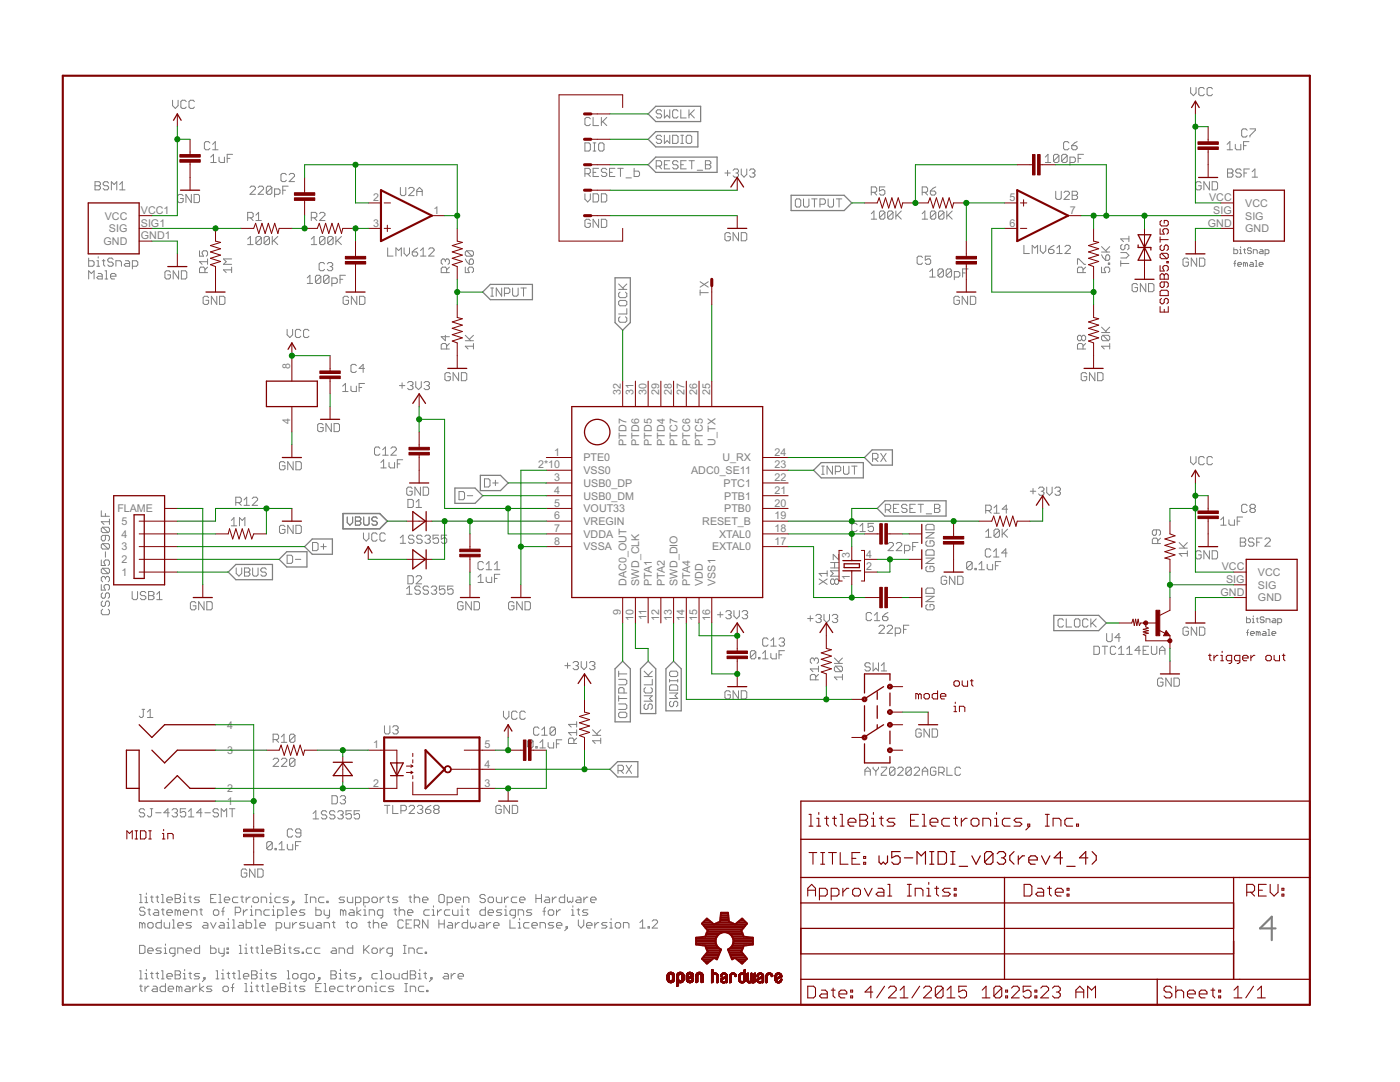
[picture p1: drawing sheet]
<svg xmlns="http://www.w3.org/2000/svg" width="279mm" height="216mm" viewBox="0 0 279 216" stroke-linecap="round" stroke-linejoin="round" font-family="sans-serif">
<defs><g id="words">
<g font-size="2.4" fill="#808080">
<text x="74.5" y="40.1">2</text>
<text x="201.5" y="40.1">5</text>
<text x="241.3" y="40.1">VCC</text>
<text x="248.5" y="41.3">VCC</text>
<text x="20.9" y="43.8">VCC</text>
<text x="21.7" y="46.3">SIG</text>
<text x="28.1" y="42.7">VCC1</text>
<text x="28.1" y="45.2">SIG1</text>
<text x="28.1" y="47.8">GND1</text>
<text x="74.5" y="45.2">3</text>
<text x="86.5" y="42.7">1</text>
<text x="201.5" y="45.2">6</text>
<text x="213.5" y="42.7">7</text>
<text x="241.1" y="45.2">GND</text>
<text x="242.1" y="42.7">SIG</text>
<text x="248.5" y="43.8">SIG</text>
<text x="248.5" y="46.3">GND</text>
<text x="20.7" y="48.9">GND</text>
<text x="57.9" y="73.7" transform="rotate(-90 57.9 73.7)">8</text>
<text x="123.9" y="78.8" transform="rotate(-90 123.9 78.8)">32</text>
<text x="126.5" y="78.8" transform="rotate(-90 126.5 78.8)">31</text>
<text x="129" y="78.8" transform="rotate(-90 129 78.8)">30</text>
<text x="131.5" y="78.8" transform="rotate(-90 131.5 78.8)">29</text>
<text x="134.1" y="78.8" transform="rotate(-90 134.1 78.8)">28</text>
<text x="136.6" y="78.8" transform="rotate(-90 136.6 78.8)">27</text>
<text x="139.2" y="78.8" transform="rotate(-90 139.2 78.8)">26</text>
<text x="141.7" y="78.8" transform="rotate(-90 141.7 78.8)">25</text>
<text x="57.9" y="84.7" transform="rotate(-90 57.9 84.7)">4</text>
<text x="125" y="88.9" transform="rotate(-90 125 88.9)">PTD7</text>
<text x="127.6" y="88.9" transform="rotate(-90 127.6 88.9)">PTD6</text>
<text x="130.1" y="88.9" transform="rotate(-90 130.1 88.9)">PTD5</text>
<text x="132.7" y="88.9" transform="rotate(-90 132.7 88.9)">PTD4</text>
<text x="135.2" y="88.9" transform="rotate(-90 135.2 88.9)">PTC7</text>
<text x="137.7" y="88.9" transform="rotate(-90 137.7 88.9)">PTC6</text>
<text x="140.3" y="88.9" transform="rotate(-90 140.3 88.9)">PTC5</text>
<text x="142.8" y="88.9" transform="rotate(-90 142.8 88.9)">U_TX</text>
<text x="107.4" y="93.5">2*10</text>
<text x="110.6" y="90.9">1</text>
<text x="116.5" y="92.1">PTE0</text>
<text x="116.5" y="94.6">VSS0</text>
<text x="137.9" y="94.6">ADC0_SE11</text>
<text x="144.2" y="92.1">U_RX</text>
<text x="154.5" y="93.5">23</text>
<text x="154.5" y="90.9">24</text>
<text x="110.6" y="98.6">4</text>
<text x="110.6" y="96">3</text>
<text x="110.6" y="101.1">5</text>
<text x="116.5" y="99.7">USB0_DM</text>
<text x="116.5" y="97.1">USB0_DP</text>
<text x="144.4" y="97.1">PTC1</text>
<text x="144.5" y="99.7">PTB1</text>
<text x="154.5" y="101.1">20</text>
<text x="154.5" y="98.6">21</text>
<text x="154.5" y="96">22</text>
<text x="23.4" y="102.2">FLAME</text>
<text x="24.2" y="107.3">4</text>
<text x="24.2" y="104.8">5</text>
<text x="110.6" y="106.2">7</text>
<text x="110.6" y="103.6">6</text>
<text x="116.5" y="107.3">VDDA</text>
<text x="116.5" y="102.2">VOUT33</text>
<text x="116.5" y="104.8">VREGIN</text>
<text x="140.2" y="104.8">RESET_B</text>
<text x="143.5" y="107.3">XTAL0</text>
<text x="144.5" y="102.2">PTB0</text>
<text x="154.5" y="103.6">19</text>
<text x="154.5" y="106.2">18</text>
<text x="24.2" y="112.4">2</text>
<text x="24.2" y="109.8">3</text>
<text x="110.6" y="108.7">8</text>
<text x="116.5" y="109.8">VSSA</text>
<text x="142.1" y="109.8">EXTAL0</text>
<text x="154.5" y="108.7">17</text>
<text x="169.6" y="111.3" transform="rotate(-90 169.6 111.3)">3</text>
<text x="172.9" y="113.8">2</text>
<text x="172.9" y="111.3">4</text>
<text x="243.9" y="113.8">VCC</text>
<text x="24.2" y="114.9">1</text>
<text x="125" y="116.9" transform="rotate(-90 125 116.9)">DAC0_OUT</text>
<text x="127.6" y="116.9" transform="rotate(-90 127.6 116.9)">SWD_CLK</text>
<text x="130.1" y="116.9" transform="rotate(-90 130.1 116.9)">PTA1</text>
<text x="132.7" y="116.9" transform="rotate(-90 132.7 116.9)">PTA2</text>
<text x="135.2" y="116.9" transform="rotate(-90 135.2 116.9)">SWD_DIO</text>
<text x="137.7" y="116.9" transform="rotate(-90 137.7 116.9)">PTA4</text>
<text x="140.3" y="116.9" transform="rotate(-90 140.3 116.9)">VDD</text>
<text x="142.8" y="116.9" transform="rotate(-90 142.8 116.9)">VSS1</text>
<text x="169.6" y="115.7" transform="rotate(-90 169.6 115.7)">1</text>
<text x="243.6" y="118.9">GND</text>
<text x="244.7" y="116.3">SIG</text>
<text x="251.1" y="114.9">VCC</text>
<text x="251.1" y="117.4">SIG</text>
<text x="251.1" y="120">GND</text>
<text x="123.9" y="122.7" transform="rotate(-90 123.9 122.7)">9</text>
<text x="126.5" y="123.9" transform="rotate(-90 126.5 123.9)">10</text>
<text x="129" y="123.8" transform="rotate(-90 129 123.8)">11</text>
<text x="131.5" y="123.9" transform="rotate(-90 131.5 123.9)">12</text>
<text x="134.1" y="123.9" transform="rotate(-90 134.1 123.9)">13</text>
<text x="136.6" y="123.9" transform="rotate(-90 136.6 123.9)">14</text>
<text x="139.2" y="123.9" transform="rotate(-90 139.2 123.9)">15</text>
<text x="141.7" y="123.9" transform="rotate(-90 141.7 123.9)">16</text>
<text x="45.3" y="145.4">4</text>
<text x="74.5" y="149.3">1</text>
<text x="96.7" y="149.3">5</text>
<text x="45.3" y="150.5">3</text>
<text x="96.7" y="153.2">4</text>
<text x="45.3" y="160.6">1</text>
<text x="45.3" y="158.1">2</text>
<text x="74.5" y="157">2</text>
<text x="96.7" y="157">3</text>
</g>
</g></defs>
<path d="M254.6 185.3h-3.1l2.3-2.4v4.7" fill="none" stroke="#808080" stroke-width=".42"/>
<g fill="none" stroke="#808080" stroke-width=".2">
<path d="M237.6 17.5v1l.6 .6 .5-.6v-1M240.3 17.7l-.2-.2h-.6l-.3 .2v1.1l.3 .3h.6l.2-.3M242 17.7l-.3-.2h-.5l-.3 .2v1.1l.3 .3h.5l.3-.3M19 36.3h.8l.2 .2v.3l-.2 .3 .2 .2v.3l-.2 .3h-.8zM19 37.1h.8M21.7 36.5l-.3-.2h-.5l-.3 .2v.3l.3 .3h.5l.3 .2v.3l-.3 .3h-.5l-.3-.3M22.2 37.9v-1.6l.6 .5 .5-.5v1.6M23.9 37.9h1.1M23.9 36.8l.5-.5v1.6M34.4 20v1.1l.6 .5 .5-.5v-1.1M36.6 39.1l-.3-.3h-.6l-.2 .3v1.1l.2 .2h.6l.3-.2v-.6h-.6M37.2 20.3l-.3-.3h-.5l-.3 .3v1.1l.3 .2h.5l.3-.2"/>
<path d="M38.2 38.8v1.6l-1.1-1.6v1.6M38.7 38.8h.9l.2 .3v1.1l-.2 .2h-.9zM38.8 20.3l-.3-.3h-.5l-.3 .3v1.1l.3 .2h.5l.3-.2M41.9 28.5l-.3-.2h-.5l-.3 .2v1.1l.3 .3h.5l.3-.3M42.1 31.3l.5-.5v1.6M42.1 32.4h1.1M42.4 29.9h1.1M42.4 28.8l.6-.5v1.6M43.7 31.3v.9l.3 .2h.8v-1.1M45.3 31.6h.6M46.4 30.8h-1.1v1.6M49.9 37.4l.2-.3h.6l.3 .3v.3l-1.1 1.1h1.1"/>
<path d="M51.5 37.4l.3-.3h.5l.3 .3v.3l-1.1 1.1h1.1M54.3 37.4l-.3-.3h-.6l-.3 .3v1.1M54.3 37.4v1.1l-.3 .3h-.6l-.3-.3M54.3 37.4l-1.2 1.1M54.8 38.8h.8l.3-.3v-.5l-.3-.3h-.8v1.6M56.4 38h.6M57.1 34.9l-.2-.3h-.6l-.2 .3v1.1l.2 .2h.6l.2-.2M57.5 37.1h-1.1v1.7M57.7 34.9l.3-.3h.5l.3 .3v.3l-1.1 1h1.1M79.9 37.4v1.4l.3 .2h.5l.3-.2v-1.4M81.6 37.7l.2-.3h.6l.2 .3v.3l-1 1h1M83.2 39v-1l.5-.6 .6 .6v1"/>
<path d="M83.2 38.2h1.1M116.7 28.5h.8l.3 .3v1.1l-.3 .2h-.8zM116.7 34.7h.8l.3-.3v-.5l-.3-.3h-.8v1.6M116.7 38.7v1.1l.6 .5 .5-.5v-1.1M117.3 34.7l.5 .5M117.8 23.7l-.3-.3h-.5l-.3 .3v1.1l.3 .3h.5l.3-.3M118.4 23.4v1.7h1.1M118.4 38.7h.8l.3 .2v1.1l-.3 .3h-.8zM118.4 30.1h.5M118.4 28.5h.5M118.4 34.4h.5M118.6 28.5v1.6"/>
<path d="M119.5 33.6h-1.1v1.6h1.1M119.5 28.8l.2-.3h.6l.2 .3v1.1l-.2 .2h-.6l-.2-.2zM120 23.4v1.7M120 38.7h.8l.3 .2v1.1l-.3 .3h-.8zM120.3 24.2l.8 .9M121.1 33.9l-.3-.3h-.5l-.3 .3v.2l.3 .3h.5l.3 .3v.2l-.3 .3h-.5l-.3-.3M121.1 23.4l-1.1 1.1M121.6 34.4h.6M122.7 33.6h-1.1v1.6h1.1M123.3 33.6h1.1M123.8 33.6v1.6M124.9 35.5h1.1"/>
<path d="M126.6 33.6v1.6h.8l.2-.3v-.5l-.2-.3h-.8M131 33.1h.8l.2-.2v-.6l-.2-.2h-.8v1.6M131.5 33.1l.5 .6M132 22.2l-.2-.3h-.6l-.2 .3v.3l.2 .2h.6l.2 .3v.3l-.2 .2h-.6l-.2-.2M132 27.3l-.2-.3h-.6l-.2 .3v.2l.2 .3h.6l.2 .3v.2l-.2 .3h-.6l-.2-.3M132.6 21.9v1.6l.5-.5 .6 .5v-1.6M132.6 27v1.6l.5-.5 .6 .5v-1.6M132.6 32.9h.5M133.7 32.1h-1.1v1.6h1.1M134.2 27h.8l.3 .3v1l-.3 .3h-.8zM135.3 22.2l-.3-.3h-.5l-.3 .3v1.1l.3 .2h.5l.3-.2M135.3 32.3l-.3-.2h-.5l-.3 .2v.3l.3 .3h.5l.3 .2v.3l-.3 .3h-.5l-.3-.3"/>
<path d="M135.9 21.9v1.6h1M135.9 27h.5M135.9 28.6h.5M135.9 32.9h.5M136.1 27v1.6M136.9 27.3l.3-.3h.6l.2 .3v1l-.2 .3h-.6l-.3-.3zM136.9 32.1h-1v1.6h1M137.5 21.9v1.6M137.5 32.1h1.1M137.8 22.7l.8 .8M138 32.1v1.6M138.6 21.9l-1.1 1.1"/>
<path d="M139.1 34h1.1M140.8 32.1h.8l.3 .2v.3l-.3 .3 .3 .2v.3l-.3 .3h-.8zM140.8 32.9h.8M144.7 34.5h1.1M145.2 34v1.1M146.3 34l.3-.3h.5l.3 .3v.3l-.3 .2M146.9 34.5h.2M147.1 34.5l.3 .3v.3l-.3 .2h-.5l-.3-.2M147.9 33.7v1.1l.6 .5 .5-.5v-1.1M149.6 34l.3-.3h.5l.3 .3v.3l-.3 .2M150.1 34.5h.3M150.4 34.5l.3 .3v.3l-.3 .2h-.5l-.3-.2"/>
<path d="M159 39.7h.5l.3 .3v1l-.3 .3h-.5l-.3-.3v-1zM160.4 39.7v1.3l.2 .3h.6l.2-.3v-1.3M162 39.7h1.1M162.5 39.7v1.6M165.3 39.7v1.3l.2 .3h.6l.2-.3v-1.3M166.9 39.7h1.1M167.4 39.7v1.6M173.9 38.4h.8l.3-.3v-.5l-.3-.3h-.8v1.6M174.4 38.4l.6 .5M176.6 37.3h-1.1v.8l.6-.3h.2l.3 .3v.6l-.3 .2h-.5l-.3-.2M184 38.4h.8l.3-.3v-.5l-.3-.3h-.8v1.6M184.6 38.4l.5 .5"/>
<path d="M185.7 38.1h.8l.3 .3v.3l-.3 .2h-.6l-.2-.2zM186.8 37.3l-.6 .3-.5 .5M208.6 32.4h1.1M208.6 31.3l.5-.5v1.6M210.7 38.2v1.3l.3 .3h.5l.3-.3v-1.3M211.3 31.1v1.1l-.2 .2h-.6l-.3-.2M211.3 31.1l-.2-.3h-.6l-.3 .3v1.1M211.3 31.1l-1.1 1.1M212.3 38.4l.3-.2h.5l.3 .2v.3l-1.1 1.1h1.1M213 31.1l-.3-.3h-.5l-.3 .3v1.1M213 31.1v1.1l-.3 .2h-.5l-.3-.2M213 31.1l-1.1 1.1"/>
<path d="M213.3 28.5l-.2-.2h-.6l-.2 .2v1.1l.2 .3h.6l.2-.3M213.5 32.4h.8l.3-.2v-.6l-.3-.3h-.8v1.7M213.9 29.1h.8l.3 .2v.3l-.3 .3h-.5l-.3-.3zM214 38.2h.8l.3 .2v.3l-.3 .3 .3 .2v.3l-.3 .3h-.8zM214 39h.8M215 28.3l-1.1 .8M215.2 31.6h.5M216.2 30.8h-1v1.6M239.7 36.5l-.2-.2h-.6l-.3 .2v1.1l.3 .3h.6l.2-.3v-.5h-.5M241.4 36.3v1.6l-1.1-1.6v1.6M241.9 36.3h.8l.3 .2v1.1l-.3 .3h-.8zM244.9 28.8l.5-.5v1.6"/>
<path d="M244.9 29.9h1.1M245 33.7h.8l.3 .3v.3l-.3 .2 .3 .3v.3l-.3 .2h-.8zM245 34.5h.8M246.5 28.8v.8l.3 .3h.8v-1.1M247.7 34l-.3-.3h-.5l-.3 .3v.3l.3 .2h.5l.3 .3v.3l-.3 .2h-.5l-.3-.2M248.2 29.1h.5M248.3 34.5h.5M248.9 26l-.3-.3h-.5l-.3 .3v1.1l.3 .2h.5l.3-.2M249.3 28.3h-1.1v1.6M249.3 33.7h-1v1.6M249.4 25.7h1.1v.3l-1.1 1.1v.2M249.9 35.3h1.1"/>
<path d="M249.9 34.3l.5-.6v1.6M17.7 51.5v1.6h.8l.3-.2v-.6l-.3-.3h-.8M17.7 55.7v-1.7l.5 .6 .6-.6v1.7M19.3 53.1h.6M19.3 52h.3v1.1M19.6 54.6h.5l.3 .2v.9h-.8l-.3-.3 .3-.3h.8M19.6 51.2v.3M20.4 52h.6M20.7 51.8v1.1l.3 .2M21 54h.2v1.7M21 55.7h.5M22.1 55.1h1v-.3l-.2-.2h-.6l-.2 .2v.6l.2 .3h.6"/>
<path d="M22.6 51.8l-.3-.3h-.5l-.3 .3v.2l.3 .3h.5l.3 .3v.3l-.3 .2h-.5l-.3-.2M23.1 53.1v-1.1h.9l.2 .3v.8M25 52h.6l.3 .3v.8h-.9l-.2-.2 .2-.3h.9M26.4 53.1h.8l.3-.2v-.6l-.3-.3h-.8v1.7M34 54.3l-.3-.3h-.5l-.3 .3v1.1l.3 .3h.5l.3-.3v-.6h-.5M35.6 54v1.7l-1-1.7v1.7M36.2 54h.8l.3 .3v1.1l-.3 .3h-.8zM39.8 50v1.1h.8l-.3-.5v-.3l.3-.3h.6l.2 .3v.5l-.2 .3M40.9 54.4v-.8l-.3-.3h-.5l-.3 .3v.8h1.6M41.4 53.3l-.5 .5M41.4 52.2h-1.6l.5 .5M41.4 51.7v1"/>
<path d="M41.6 59.4l-.2-.3h-.6l-.3 .3v1.1l.3 .2h.6l.2-.2v-.6h-.5M43.3 59.1v1.6l-1.1-1.6v1.6M43.8 59.1h.8l.3 .3v1.1l-.3 .2h-.8zM46.2 51.7h-1.6l.5 .5-.5 .5h1.6M46.2 53.8h-1.6l.5 .6M46.2 53.3v1.1M49.4 47.7l.6-.5v1.6M49.4 48.8h1.1M49.4 43.5h.8l.3-.3v-.5l-.3-.3h-.8v1.6M50 43.5l.5 .5M51.1 42.9l.5-.5v1.6M51.1 44h1.1"/>
<path d="M52.2 47.5v1l-.3 .3h-.5l-.3-.3M52.2 47.5l-.3-.3h-.5l-.3 .3v1M52.2 47.5l-1.1 1M53.8 47.5l-.3-.3h-.5l-.3 .3v1M53.8 47.5v1l-.3 .3h-.5l-.3-.3M53.8 47.5l-1.1 1M54.3 47.2v1.6M54.6 48l.8 .8M55.4 47.2l-1.1 1.1M61.3 55.5l.5-.6v1.7M61.3 56.6h1.1M62.1 48.8h1.1"/>
<path d="M62.1 47.7l.6-.5v1.6M62.1 43.5h.8l.3-.3v-.5l-.3-.3h-.8v1.6M62.7 43.5l.5 .5M63.8 42.7l.2-.3h.6l.3 .3v.2l-1.1 1.1h1.1M64 55.2v1.1l-.2 .3h-.6l-.3-.3M64 55.2l-.2-.3h-.6l-.3 .3v1.1M64 55.2l-1.1 1.1M64.8 52.7l-.3-.3h-.6l-.2 .3v1l.2 .3h.6l.3-.3M64.9 47.5v1l-.3 .3h-.6l-.2-.3M64.9 47.5l-.3-.3h-.6l-.2 .3v1M64.9 47.5l-1.1 1M65.3 52.7l.3-.3h.5l.3 .3v.2l-.3 .3"/>
<path d="M65.7 55.2v1.1l-.3 .3h-.5l-.3-.3M65.7 55.2l-.3-.3h-.5l-.3 .3v1.1M65.7 55.2l-1.1 1.1M65.9 53.2h.2M66.1 53.2l.3 .3v.2l-.3 .3h-.5l-.3-.3M66.2 56.6h.8l.3-.3v-.6l-.3-.2h-.8v1.6M66.5 47.5v1l-.3 .3h-.5l-.3-.3M66.5 47.5l-.3-.3h-.5l-.3 .3v1M66.5 47.5l-1.1 1M67 47.2v1.6M67.3 48l.8 .8M67.9 55.7h.5"/>
<path d="M68.1 47.2l-1.1 1.1M68.9 54.9h-1v1.7M69.6 59.4l-.3-.3h-.6l-.2 .3v1.1l.2 .2h.6l.3-.2v-.6h-.6M71.2 59.1v1.6l-1.1-1.6v1.6M71.8 59.1h.8l.2 .3v1.1l-.2 .2h-.8zM77.4 49.5v1.6h1M79 51.1v-1.6l.5 .5 .6-.5v1.6M80.6 49.5v1l.6 .6 .5-.6v-1M82.3 50.3h.8l.3 .2v.3l-.3 .3h-.6l-.2-.3zM83.4 49.5l-1.1 .8M83.9 51.1h1.1M83.9 50l.6-.5v1.6"/>
<path d="M85.6 49.7l.2-.2h.6l.2 .2v.3l-1 1.1h1M88.9 51.9l-.3-.2h-.3l-.2 .2v.6l.2 .2M88.9 51.9l.2-.2h.3l.3 .2v.6l-.3 .2M88.9 51.9v.3M89.1 54.4v-.8l-.2-.3h-.6l-.2 .3v.8h1.6M89.7 53.3l-.6 .5M92.9 53.3v1.1h.8l-.3-.6v-.2l.3-.3h.5l.3 .3v.5l-.3 .3M92.9 51.7l.2 .5 .6 .5M93.1 50h1.1l.3 .3v.5l-.3 .3M93.1 50l-.2 .3v.5l.2 .3h1.1M93.1 50l1.1 1.1M93.7 51.9l.2-.2h.3l.3 .2v.6l-.3 .2h-.5z"/>
<path d="M97.9 59.1h.6M97.9 57.5h.6M98.2 57.5v1.6M100.1 57.5v1.6l-1.1-1.6v1.6M100.7 58.5h.8l.2-.2v-.6l-.2-.2h-.8v1.6M102.3 57.5v1.3l.3 .3h.5l.3-.3v-1.3M103.9 57.5h1.1M104.5 57.5v1.6M117.8 44l-.3-.2h-.5l-.3 .2v1.1l.3 .3h.5l.3-.3v-.5h-.5M119.5 43.8v1.6l-1.1-1.6v1.6M120 43.8h.8l.3 .2v1.1l-.3 .3h-.8zM123.5 57.7h1.6"/>
<path d="M123.5 56.7l1 1M123.7 58.3l-.2 .3v.5l.2 .3h1.1l.3-.3v-.5l-.3-.3M125.1 56.7l-.8 .8M139.7 58.4h1.7M139.7 57.8v1.1M139.7 56.2l1.7 1.1M141.4 56.2l-1.7 1.1M145.8 46.7l-.3-.3h-.6l-.2 .3v1.1l.2 .2h.6l.3-.2v-.6h-.6M147.4 46.4v1.6l-1.1-1.6v1.6M147.9 46.4h.9l.2 .3v1.1l-.2 .2h-.9zM163.6 40.8h.8l.3-.3v-.5l-.3-.3h-.8v1.6M173.9 42.7l.5-.6v1.6"/>
<path d="M173.9 43.7h1.1M176.6 42.4v1.1l-.3 .2h-.5l-.3-.2M176.6 42.4l-.3-.3h-.5l-.3 .3v1.1M176.6 42.4l-1.1 1.1M178.2 42.4v1.1l-.2 .2h-.6l-.3-.2M178.2 42.4l-.2-.3h-.6l-.3 .3v1.1M178.2 42.4l-1.1 1.1M178.8 42.1v1.6M179 42.9l.9 .8M179.9 42.1l-1.1 1.1M184 43.7h1.1M184 42.7l.6-.6v1.6"/>
<path d="M184.1 51.4l-.3-.3h-.5l-.3 .3v1.1l.3 .2h.5l.3-.2M185.5 54.2l.6-.5v1.6M185.5 55.3h1.1M185.7 51.1h-1v.8l.5-.3h.3l.2 .3v.6l-.2 .2h-.6l-.2-.2M186.8 42.4v1.1l-.3 .2h-.6l-.2-.2M186.8 42.4l-.3-.3h-.6l-.2 .3v1.1M186.8 42.4l-1.1 1.1M188.3 53.9v1.1l-.3 .3h-.5l-.3-.3M188.3 53.9l-.3-.2h-.5l-.3 .2v1.1M188.3 53.9l-1.1 1.1M188.4 42.4l-.3-.3h-.5l-.3 .3v1.1M188.4 42.4v1.1l-.3 .2h-.5l-.3-.2"/>
<path d="M188.4 42.4l-1.1 1.1M189 42.1v1.6M189.2 42.9l.8 .8M189.9 53.9v1.1l-.2 .3h-.6l-.3-.3M189.9 53.9l-.2-.2h-.6l-.3 .2v1.1M189.9 53.9l-1.1 1.1M190 42.1l-1 1.1M190.5 55.3h.8l.3-.3v-.5l-.3-.3h-.8v1.6M191.5 59.4l-.3-.3h-.6l-.2 .3v1.1l.2 .2h.6l.3-.2v-.6h-.6M192.1 54.5h.5M193.1 59.1v1.6l-1.1-1.6v1.6M193.2 53.7h-1.1v1.6"/>
<path d="M193.7 59.1h.8l.2 .3v1.1l-.2 .2h-.8zM204.3 49v1.6h1.1M206 50.6v-1.6l.5 .5 .6-.5v1.6M207.6 49v1l.6 .6 .5-.6v-1M209.3 49.8h.8l.3 .2v.3l-.3 .3h-.6l-.2-.3zM210.4 49l-.6 .2-.5 .6M210.9 50.6h1.1M210.9 49.5l.5-.5v1.6M212.5 49.2l.3-.2h.5l.3 .2v.3l-1.1 1.1h1.1M215 52.7v-1h.3l1.1 1h.3M216.1 54.4v-.8l-.2-.3h-.6l-.3 .3v.8h1.7M216.7 53.3l-.6 .5"/>
<path d="M219.8 50.3h1.7M219.8 53.3v1.1h.9l-.3-.8 .3-.3h.5l.3 .3v.5l-.3 .3M219.8 50.8l.3 .6 .6 .5M219.8 49.2l1.1 1.1M220.9 50.8h.3l.3 .3v.6l-.3 .2h-.5v-.8zM221.2 52.5h.3v.2h-.3zM221.5 49.2l-.8 .8M223.7 50.4h1.1l.5 .5-.5 .6h-1.1M223.7 52.6h1.6M223.7 52v1.1M223.9 48.8l-.2 .2v.6l.2 .2h.3l.3-.2v-.6l.3-.2h.2l.3 .2v.6l-.3 .2M225.3 47.1v1.1"/>
<path d="M225.3 47.7h-1.6l.5 .5M227 56.9l-.2-.3h-.6l-.3 .3v1l.3 .3h.6l.2-.3v-.5h-.5M228.7 56.6v1.6l-1.1-1.6v1.6M229.2 56.6h.8l.3 .3v1l-.3 .3h-.8zM237.2 51.8l-.3-.3h-.5l-.3 .3v1.1l.3 .2h.5l.3-.2v-.6h-.6M238.8 51.5v1.6l-1.1-1.6v1.6M239.4 51.5h.8l.3 .3v1.1l-.3 .2h-.8zM246.2 49.4v1.2h.6l.2-.2v-.4l-.2-.2h-.6M246.2 52.6h.4M246.6 52l-.2 .2v.9M247 52.7h.8l-.2-.3h-.4l-.2 .2v.4l.2 .1h.4M247.4 50.6h.4"/>
<path d="M247.4 49.8h.2v.8M247.6 49.2v.2M248.2 49.8h.4M248.4 49.6v.8l.2 .2M248.6 52.6l-.4-.2v.7M248.6 52.6l.2-.2 .2 .2v.5M248.6 52.6v.5M249.5 52.4h.4l.2 .2v.5h-.6l-.2-.1 .2-.3h.6M249.7 49.6l-.2-.2h-.3l-.2 .4 .2 .2h.3l.2 .4-.2 .2h-.3l-.2-.2M250.1 50.6v-.8h.6l.2 .2v.6M250.5 53.1h.4M250.5 52h.2v1.1"/>
<path d="M251.3 52.7h.8l-.2-.3h-.4l-.2 .2v.4l.2 .1h.4M251.5 49.8h.4l.2 .2v.6h-.6l-.2-.2 .2-.2h.6M252.5 50.6h.5l.2-.2v-.4l-.2-.2h-.5v1.2M57.3 65.7v1.1l.5 .6 .6-.6v-1.1M60 66l-.2-.3h-.6l-.3 .3v1.1l.3 .3h.6l.2-.3M61.7 66l-.3-.3h-.5l-.3 .3v1.1l.3 .3h.5l.3-.3M68.4 77l.5-.5v1.6M68.4 78.1h1.1M70 77v.9l.3 .2h.8v-1.1M71.1 73l-.3-.3h-.5l-.3 .3v1.1l.3 .2h.5l.3-.2M71.7 77.3h.5M72.7 76.5h-1v1.6"/>
<path d="M72.7 73.5h-1l.8-.8v1.6M79.7 76.9h1.1M80.2 76.4v1.1M81.3 76.4l.3-.3h.6l.2 .3v.3l-.2 .2M81.9 76.9h.3M82.2 76.9l.2 .3v.3l-.2 .2h-.6l-.3-.2M83 76.1v1.1l.5 .5 .6-.5v-1.1M84.6 76.4l.3-.3h.5l.3 .3v.3l-.3 .2M85.2 76.9h.2M85.4 76.9l.3 .3v.3l-.3 .2h-.5l-.3-.2M88.9 66.9v1.1l-.8-.8h1.6M89.1 69.6v-.8l-.2-.3h-.6l-.2 .3v.8h1.6"/>
<path d="M89.7 68.5l-.6 .6M89.9 74.6l-.3-.2h-.5l-.3 .2v1.1l.3 .3h.5l.3-.3v-.5h-.6M91.5 74.4v1.6l-1.1-1.6v1.6M92.1 74.4h.8l.3 .2v1.1l-.3 .3h-.8zM92.9 68h1.6M92.9 66.9l1 1.1M94.5 69.1h-1.6l.5 .5M94.5 68.5v1.1M94.5 66.9l-.8 .8M123.5 60.2l.2-.3h1.1l.3 .3v.5l-.3 .3h-1.1l-.2-.3zM123.7 63.2l-.2 .3v.5l.2 .3h1.1l.3-.3v-.5l-.3-.3M125.1 61.6v1.1h-1.6"/>
<path d="M215.9 67.2l-.3-.3h-.3l-.3 .3v.5l.3 .3h.3l.3-.3M215.9 67.2l.2-.3h.3l.3 .3v.5l-.3 .3h-.3l-.2-.3M215.9 67.2v.5M216.1 69.6v-.8l-.2-.3h-.6l-.3 .3v.8h1.7M216.7 68.5l-.6 .6M216.9 74.6l-.3-.2h-.6l-.2 .2v1.1l.2 .3h.6l.3-.3v-.5h-.6M218.5 74.4v1.6l-1.1-1.6v1.6M219.1 74.4h.8l.2 .2v1.1l-.2 .3h-.8zM219.8 66.4h1.7M219.8 65.3l1.1 1.1M220.1 66.9l-.3 .3v.5l.3 .3h1.1M220.1 66.9h1.1l.3 .3v.5l-.3 .3"/>
<path d="M220.1 66.9l1.1 1.1M221.5 69.1h-1.7l.6 .5M221.5 68.5v1.1M221.5 65.3l-.8 .8M48.7 99.8l.5-.6v1.6M50.3 99.5l.3-.3h.5l.3 .3v.3l-1.1 1h1.1M56.9 92.4l-.3-.3h-.6l-.2 .3v1.1l.2 .2h.6l.3-.2v-.6h-.6M58.5 92.1v1.6l-1.1-1.6v1.6M59.1 92.1h.8l.2 .3v1.1l-.2 .2h-.8zM64.5 84.8l-.3-.3h-.5l-.3 .3v1.1l.3 .2h.5l.3-.2v-.6h-.6M66.1 84.5v1.6l-1.1-1.6v1.6M66.7 84.5h.8l.3 .3v1.1l-.3 .2h-.8z"/>
<path d="M75.8 89.5l-.2-.3h-.6l-.3 .3v1.1l.3 .2h.6l.2-.2M76 92.3l.6-.6v1.7M76 93.4h1.1M76.4 90.8h1.1M76.4 89.7l.5-.5v1.6M77.6 92.3v.8l.3 .3h.8v-1.1M78 89.5l.3-.3h.5l.3 .3v.2l-1.1 1.1h1.1M79.3 92.6h.5M80.4 91.7h-1.1v1.7M81.4 99.7h.8l.3 .2v1.1l-.3 .3h-.8zM82.3 97.5l-.3-.3h-.6l-.2 .3v1.1l.2 .2h.6l.3-.2v-.6h-.6M83.9 97.2v1.6l-1.1-1.6v1.6"/>
<path d="M84.5 97.2h.8l.2 .3v1.1l-.2 .2h-.8zM91.6 98.1h.8l.3 .3v1l-.3 .3h-.8zM93.3 98.9h1M96.7 95.5h.8l.3 .3v1.1l-.3 .3h-.8zM98.3 96.4h1.1M98.9 95.8v1.1M164 94.6h.5M164 93h.5M164.2 93v1.6M166.1 93v1.6l-1-1.6v1.6M166.7 94.1h.8l.3-.3v-.5l-.3-.3h-.8v1.6M168.3 93v1.4l.3 .2h.5l.3-.2v-1.4"/>
<path d="M170 93h1M170.5 93v1.6M174.1 91.6h.8l.3-.3v-.6l-.3-.2h-.8v1.6M174.7 91.6l.5 .5M175.8 90.5l1 1.6M176.8 90.5l-1 1.6M205.6 98h1.1M206.2 97.5v1.1M207.3 97.5l.2-.3h.6l.2 .3v.2l-.2 .3M207.8 98h.3M208.1 98l.2 .3v.3l-.2 .2h-.6l-.2-.2M208.9 97.2v1.1l.5 .5 .6-.5v-1.1"/>
<path d="M210.5 97.5l.3-.3h.5l.3 .3v.2l-.3 .3M211.1 98h.2M211.3 98l.3 .3v.3l-.3 .2h-.5l-.3-.2M237.6 91.1v1.1l.6 .5 .5-.5v-1.1M240.3 91.4l-.2-.3h-.6l-.3 .3v1.1l.3 .2h.6l.2-.2M242 91.4l-.3-.3h-.5l-.3 .3v1.1l.3 .2h.5l.3-.2M20.2 116.6v1.2h.8l-.2-.6v-.3l.2-.3h.6l.2 .3v.6l-.2 .3M20.2 111.7v1.1h.8l-.2-.5v-.3l.2-.3h.6l.2 .3v.6l-.2 .2M20.2 101.9v1.1h1.6M20.5 105.2l-.3 .3v.5l.3 .3h1.1M20.5 113.4h1.1l.2 .2v.6l-.2 .3M20.5 108.5l-.3 .2v.6l.3 .3h1.1"/>
<path d="M20.5 113.4l-.3 .2v.6l.3 .3h1.1M20.5 118.3l-.3 .3v.5l.3 .3h.3l.2-.3v-.5l.3-.3h.3l.2 .3v.5l-.2 .3M20.5 119.9l-.3 .3v.5l.3 .3h.3l.2-.3v-.5l.3-.3h.3l.2 .3v.5l-.2 .3M20.5 105.2h1.1l.2 .3v.5l-.2 .3M20.5 108.5h1.1l.2 .2v.6l-.2 .3M20.5 113.4l1.1 1.1M20.5 108.5l1.1 1.1M20.5 105.2l1.1 1.1M21 106.8v.9l-.2 .2h-.3l-.3-.2v-.6l.3-.3h1.1l.2 .3v.6l-.2 .2M21 115.3l-.2-.3h-.3l-.3 .3v.5l.3 .3M21 115.3l.3-.3h.3l.2 .3v.5l-.2 .3M21 102.5v.5"/>
<path d="M21 110.1v1.1M21 115.3v.3M21.8 103.6v1M21.8 104.1h-1.6l.6 .5M26.4 118v1.4l.2 .3h.6l.3-.3v-1.4M29.1 118.3l-.3-.3h-.5l-.3 .3v.3l.3 .3h.5l.3 .2v.3l-.3 .3h-.5l-.3-.3M29.7 118h.8l.2 .3v.3l-.2 .3 .2 .2v.3l-.2 .3h-.8zM29.7 118.9h.8M31.3 119.7h1.1M31.3 118.6l.5-.6v1.7M46.2 103.8l.5-.5v1.6M46.2 104.9h1"/>
<path d="M47.1 100.3h.8l.3-.3v-.5l-.3-.3h-.8v1.6M47.1 113.3v1.1l.6 .6 .5-.6v-1.1M47.6 100.3l.6 .5M47.8 104.9v-1.6l.5 .5 .6-.5v1.6M48.7 100.8h1.1M48.8 113.3h.8l.3 .3v.3l-.3 .3 .3 .2v.3l-.3 .3h-.8zM48.8 114.2h.8M50.4 113.3v1.4l.3 .3h.5l.3-.3v-1.4M53.1 113.6l-.2-.3h-.6l-.3 .3v.3l.3 .3h.6l.2 .2v.3l-.2 .3h-.6l-.3-.3M56.9 105.1l-.3-.3h-.6l-.2 .3v1.1l.2 .2h.6l.3-.2v-.6h-.6M57.3 110.8h.8l.3 .3v1l-.3 .3h-.8zM58.5 104.8v1.6l-1.1-1.6v1.6"/>
<path d="M58.9 111.6h1.1M59.1 104.8h.8l.2 .3v1.1l-.2 .2h-.8zM62.4 108.2h.8l.3 .3v1.1l-.3 .3h-.8zM64 109.1h1.1M64.6 108.5v1.1M69.3 103.2v1.1l.5 .5 .6-.5v-1.1M70.9 103.2h.9l.2 .2v.3l-.2 .3 .2 .3v.2l-.2 .3h-.9zM70.9 104h.9M72.5 106.3v1.1l.6 .6 .5-.6v-1.1M72.6 103.2v1.3l.2 .3h.6l.3-.3v-1.3M75.3 106.6l-.3-.3h-.6l-.2 .3v1.1l.2 .3h.6l.3-.3M75.3 103.4l-.3-.2h-.5l-.3 .2v.3l.3 .3h.5l.3 .3v.2l-.3 .3h-.5l-.3-.3"/>
<path d="M76.9 106.6l-.3-.3h-.5l-.3 .3v1.1l.3 .3h.5l.3-.3M79.9 107.3l.5-.5v1.6M79.9 108.4h1.1M81.2 117.5l.5-.6v1.7M81.2 118.6h1M81.4 114.9h.8l.3 .2v1.1l-.3 .3h-.8zM82.6 107.1l-.3-.3h-.5l-.3 .3v.2l.3 .3h.5l.3 .3v.2l-.3 .3h-.5l-.3-.3M83 101.3h1.1M83 100.2l.6-.5v1.6M83 115.1l.3-.2h.6l.2 .2v.3l-1.1 1.1h1.1M83.9 117.2l-.3-.3h-.5l-.3 .3v.3l.3 .3h.5l.3 .2v.3l-.3 .3h-.5l-.3-.3M84.2 107.1l-.2-.3h-.6l-.2 .3v.2l.2 .3h.6l.2 .3v.2l-.2 .3h-.6l-.2-.3"/>
<path d="M84.8 107.1l.3-.3h.5l.3 .3v.2l-.3 .3M85.3 107.6h.3M85.5 117.2l-.3-.3h-.5l-.3 .3v.3l.3 .3h.5l.3 .2v.3l-.3 .3h-.5l-.3-.3M85.6 107.6l.3 .3v.2l-.3 .3h-.5l-.3-.3M86.1 117.2l.2-.3h.6l.2 .3v.3l-.2 .3M86.6 117.8h.3M86.9 117.8l.2 .2v.3l-.2 .3h-.6l-.2-.3M87.5 106.8h-1.1v.8l.6-.3h.2l.3 .3v.5l-.3 .3h-.5l-.3-.3M88.8 116.9h-1.1v.9l.5-.3h.3l.3 .3v.5l-.3 .3h-.5l-.3-.3M89.2 106.8h-1.1v.8l.5-.3h.3l.3 .3v.5l-.3 .3h-.6l-.2-.3M90.4 116.9h-1.1v.9l.6-.3h.2l.3 .3v.5l-.3 .3h-.5l-.3-.3M95.4 115.1l.5-.5v1.6"/>
<path d="M95.4 116.2h1.1M96.5 112.3l-.3-.2h-.5l-.3 .2v1.1l.3 .3h.5l.3-.3M97 115.1v.9l.3 .2h.8v-1.1M97 113.7h1.1M97 112.6l.6-.5v1.6M98.7 115.4h.5M98.7 113.7h1.1M98.7 112.6l.5-.5v1.6M99.8 114.6h-1.1v1.6M163.5 115.5l1.6 1.1M165.1 115.5l-1.6 1.1M165.1 114.4h-1.6l.5 .6"/>
<path d="M165.1 113.9v1.1M165.8 113.3h1.6M165.8 112.2h1.6M166.6 115.8l-.3-.3h-.3l-.2 .3v.5l.2 .3h.3l.3-.3M166.6 112.2v1.1M166.6 115.8v.5M166.6 115.8l.2-.3h.3l.3 .3v.5l-.3 .3h-.3l-.2-.3M167.4 110.6v1.1l-1.1-1.1v1.1M167.4 113.9h-1.6l.5 .5-.5 .6h1.6M171.1 104.7l-.3-.3h-.6l-.2 .3v1.1l.2 .3h.6l.3-.3M171.6 105l.6-.6v1.7M171.6 106.1h1.1"/>
<path d="M174.3 104.4h-1.1v.9l.6-.3h.3l.2 .3v.5l-.2 .3h-.6l-.3-.3M176.7 101.7h.8l.3-.2v-.6l-.3-.3h-.8v1.7M177.2 101.7l.6 .6M177.2 108.5l.3-.3h.6l.2 .3v.3l-1.1 1.1h1.1M178.3 101.5h.6M178.9 108.5l.2-.3h.6l.3 .3v.3l-1.1 1.1h1.1M179.4 100.6h-1.1v1.7h1.1M180.5 109.9h.8l.3-.3v-.5l-.3-.3h-.8v1.6M181 100.9l-.2-.3h-.6l-.3 .3v.3l.3 .3h.6l.2 .2v.3l-.2 .3h-.6l-.3-.3M181.6 101.5h.5M182.1 109.1h.6M182.7 100.6h-1.1v1.7h1.1"/>
<path d="M183.2 108.2h-1.1v1.7M183.2 100.6h1.1M183.8 100.6v1.7M184.8 119h1.6l-1.6 1.1h1.6M184.8 111.4h1.6l-1.6 1h1.6M184.8 106.3h1.6l-1.6 1.1h1.6M184.8 102.5h1.1M185.1 113l-.3 .3v.5l.3 .3h1l.3-.3v-.5l-.3-.3h-.5v.5M185.1 104.6h1l.3 .3v.8h-1.6v-.8zM185.1 107.9l-.3 .3v.5l.3 .3h1l.3-.3v-.5l-.3-.3h-.5v.6M185.1 109.7h1l.3 .3v.8h-1.6v-.8zM185.1 117.3h1l.3 .3v.8h-1.6v-.8z"/>
<path d="M186.5 100.6h.8l.3 .3v.3l-.3 .3 .3 .2v.3l-.3 .3h-.8zM186.5 101.5h.8M188.9 115.3l-.2-.3h-.6l-.3 .3v1l.3 .3h.6l.2-.3v-.5h-.5M190.6 115v1.6l-1.1-1.6v1.6M191.1 115h.8l.3 .3v1l-.3 .3h-.8zM194 112.3l-.3-.2h-.5l-.3 .2v1.1M194 112.3v1.1l-.3 .3h-.5l-.3-.3M194 112.3l-1.1 1.1M194.6 113.4h.2v.3h-.2zM195.4 113.7h1.1M195.4 112.6l.5-.5v1.6M196.7 101.9h.8l.3-.3v-.6l-.3-.2h-.8v1.6"/>
<path d="M196.7 106.1l.6-.5v1.6M196.7 107.2h1.1M197 112.6v.8l.3 .3h.8v-1.1M197.3 101.9l.5 .5M197.7 109.8l-.2-.3h-.6l-.3 .3v1.1l.3 .2h.6l.2-.2M198.3 111.1h1.1M198.3 110.1l.5-.6v1.6M198.4 101.3l.5-.5v1.6M198.4 102.4h1.1M198.6 112.9h.6M199.5 105.9v1l-.3 .3h-.6l-.2-.3M199.5 105.9l-.3-.3h-.6l-.2 .3v1"/>
<path d="M199.5 105.9l-1.1 1M199.7 112.1h-1.1v1.6M200 105.6v1.6M200.3 106.4l.8 .8M201 110.3h-1.1l.8-.8v1.6M201.1 105.6l-1.1 1.1M201.1 101.6h-1.1l.8-.8v1.6M230.8 105.7v.9l-.3 .2h-.2l-.3-.2v-.6l.3-.3h1l.3 .3v.6l-.3 .2M231.1 108.5v-.9l-.3-.2h-.5l-.3 .2v.9h1.6M231.6 107.4l-.5 .5M235.3 109.4h1.7M235.3 108.3l1.1 1.1"/>
<path d="M237 110.4h-1.7l.6 .6M237 109.9v1.1M237 108.3l-.8 .8M239.7 110.2l-.2-.3h-.6l-.3 .3v1.1l.3 .2h.6l.2-.2v-.6h-.5M241.4 109.9v1.6l-1.1-1.6v1.6M241.9 109.9h.8l.3 .3v1.1l-.3 .2h-.8zM243.6 103.7l.6-.5v1.6M243.6 104.8h1.1M245.3 103.7v.8l.2 .3h.9v-1.1M246.9 104h.5M247.5 107.4h.8l.3 .2v.3l-.3 .3 .3 .3v.2l-.3 .3h-.8zM247.5 108.2h.8"/>
<path d="M248 103.2h-1.1v1.6M248.9 100.9l-.3-.3h-.5l-.3 .3v1.1l.3 .3h.5l.3-.3M249.7 101.5l-.3-.3v-.3l.3-.3h.6l.2 .3v.3l-.2 .3M249.7 101.5l-.3 .2v.3l.3 .3h.6l.2-.3v-.3l-.2-.2M249.7 101.5h.6M250.3 107.6l-.3-.2h-.6l-.2 .2v.3l.2 .3h.6l.3 .3v.2l-.3 .3h-.6l-.2-.3M250.8 108.2h.5M251.9 107.4h-1.1v1.6M252.4 107.6l.3-.2h.6l.2 .2v.3l-1.1 1.1h1.1M20.5 121.6l-.3 .2v.6l.3 .3h1.1l.2-.3v-.6l-.2-.2M39.1 120.3l-.3-.2h-.5l-.3 .2v1.1l.3 .3h.5l.3-.3v-.5h-.6M40.7 120.1v1.6l-1.1-1.6v1.6"/>
<path d="M41.3 120.1h.8l.3 .2v1.1l-.3 .3h-.8zM92.4 120.3l-.2-.2h-.6l-.3 .2v1.1l.3 .3h.6l.2-.3v-.5h-.5M94.1 120.1v1.6l-1.1-1.6v1.6M94.6 120.1h.8l.3 .2v1.1l-.3 .3h-.8zM102.6 120.3l-.3-.2h-.5l-.3 .2v1.1l.3 .3h.5l.3-.3v-.5h-.6M104.2 120.1v1.6l-1.1-1.6v1.6M104.8 120.1h.8l.3 .2v1.1l-.3 .3h-.8zM112.7 132.8h1.1M113.3 132.3v1M114.4 132.3l.2-.3h.6l.2 .3v.2l-.2 .3M114.9 132.8h.3M115.2 132.8l.2 .3v.2l-.2 .3h-.6l-.2-.3"/>
<path d="M116 132v1.1l.5 .5 .6-.5v-1.1M117.6 132.3l.3-.3h.5l.3 .3v.2l-.3 .3M118.2 132.8h.2M118.4 132.8l.3 .3v.2l-.3 .3h-.5l-.3-.3M123.5 135.6h1.3l.3 .2v.6l-.3 .3h-1.3M123.5 133.9v1.1M123.5 138.8v1.1M123.5 139.4h1.6M123.5 134.5h1.6M124.5 138.3v-.8l-.2-.3h-.6l-.2 .3v.8h1.6M128.5 138.8h1.7l-.6 .6 .6 .5h-1.7M128.5 135h1.7"/>
<path d="M128.5 133.9l1.1 1.1M128.8 137.2l-.3 .3v.5l.3 .3h1.1l.3-.3v-.5l-.3-.3M130.2 135.6v1.1h-1.7M130.2 133.9l-.9 .8M133.6 136.9l.3-.2h1.1l.3 .2v.8h-1.7zM133.6 138.3h1.7l-.6 .5 .6 .6h-1.7M133.6 134.2l.3-.3h1.1l.3 .3v.5l-.3 .3h-1.1l-.3-.3zM133.6 135.6v.5M133.6 135.8h1.7M133.9 139.9l-.3 .3v.5l.3 .3h.3l.2-.3v-.5l.3-.3h.3l.3 .3v.5l-.3 .3M135.3 135.6v.5M143.2 122.7h1.1"/>
<path d="M143.7 122.1v1.1M144.8 122.1l.3-.3h.5l.3 .3v.3l-.3 .3M145.4 122.7h.2M145.6 122.7l.3 .2v.3l-.3 .3h-.5l-.3-.3M145.8 138.1l-.3-.3h-.6l-.2 .3v1.1l.2 .3h.6l.3-.3v-.6h-.6M146.5 121.8v1.1l.5 .6 .6-.6v-1.1M147.4 137.8v1.7l-1.1-1.7v1.7M147.9 137.8h.9l.2 .3v1.1l-.2 .3h-.9zM148.1 122.1l.3-.3h.5l.3 .3v.3l-.3 .3M148.7 122.7h.2M148.9 122.7l.3 .2v.3l-.3 .3h-.5l-.3-.3M150.8 130.1l-.2-.3h-.6l-.2 .3v1.1"/>
<path d="M150.8 130.1v1.1l-.2 .3h-.6l-.2-.3M150.8 130.1l-1 1.1M151.4 131.2h.3v.3h-.3zM152.2 131.5h1.1M152.2 130.4l.5-.6v1.7M153.3 127.6l-.3-.3h-.5l-.3 .3v1.1l.3 .2h.5l.3-.2M153.8 130.4v.8l.3 .3h.8v-1.1M153.8 128.9h1.1M153.8 127.8l.6-.5v1.6M155.5 130.7h.5M155.5 127.6l.2-.3h.6l.3 .3v.2l-.3 .3M156 128.1h.3"/>
<path d="M156.3 128.1l.3 .3v.3l-.3 .2h-.6l-.2-.2M156.6 129.8h-1.1v1.7M161.2 123.4h1.1M161.7 122.9v1.1M162.5 131.6l.3-.3h.3l.2 .3v.5l-.2 .3M162.5 131.6l-.3-.3h-.2l-.3 .3v.5l.3 .3M162.5 131.6v.2M162.8 135.7v-.8l-.3-.3h-.5l-.3 .3v.8h1.6M162.8 122.9l.3-.3h.5l.3 .3v.2l-.3 .3M163.3 134.6l-.5 .5M163.3 133.5h-1.6l.5 .5M163.3 132.9v1.1"/>
<path d="M163.4 123.4h.2M163.6 123.4l.3 .3v.3l-.3 .2h-.5l-.3-.2M164.4 122.6v1.1l.6 .5 .5-.5v-1.1M166.1 122.9l.2-.3h.6l.3 .3v.2l-.3 .3M166.5 132.4h1.6M166.5 131.3l1.1 1.1M166.6 123.4h.3M166.8 132.9h1.1l.2 .3v.6l-.2 .2M166.8 132.9l-.3 .3v.6l.3 .2h1.1M166.8 132.9l1.1 1.1M166.9 123.4l.3 .3v.3l-.3 .2h-.6l-.2-.2M168.1 135.1h-1.6l.5 .6"/>
<path d="M168.1 134.6v1.1M168.1 131.3l-.8 .8M173.7 132.5l-.3-.3h-.5l-.3 .3v.3l.3 .3h.5l.3 .2v.3l-.3 .3h-.5l-.3-.3M173.9 122.5l-.2-.3h-.6l-.2 .3v1.1l.2 .2h.6l.2-.2M174.2 132.2v1.7l.6-.6 .5 .6v-1.7M174.5 123.8h1.1M174.5 122.8l.5-.6v1.6M175.4 125l.3-.2h.5l.3 .2v.3l-1.1 1.1h1.1M175.9 133.9h1.1M175.9 132.8l.5-.6v1.7M176.1 123h.9l.2 .3v.3l-.2 .2h-.6l-.3-.2zM177 125l.3-.2h.5l.3 .2v.3l-1.1 1.1h1.1"/>
<path d="M177.2 122.2l-.5 .3-.6 .5M178.7 126.4h.8l.2-.3v-.5l-.2-.3h-.8v1.6M180.3 125.6h.5M181.4 124.8h-1.1v1.6M185.1 120.6l-.3 .3v.5l.3 .3h1l.3-.3v-.5l-.3-.3h-.5v.5M212.2 123.8l-.2-.3h-.6l-.2 .3v1l.2 .3h.6l.2-.3M212.8 123.5v1.6h1.1M214.4 123.8l.3-.3h.5l.3 .3v1l-.3 .3h-.5l-.3-.3zM217.1 123.8l-.2-.3h-.6l-.2 .3v1l.2 .3h.6l.2-.3M217.7 123.5v1.6M218 124.3l.8 .8M218.3 128.9h.8l.3 .3v1.1l-.3 .3h-.8z"/>
<path d="M218.8 123.5l-1.1 1.1M220 128.9h1M220.5 128.9v1.7M220.9 126.4v1.4l.2 .2h.6l.3-.2v-1.4M222.7 129.2l-.3-.3h-.5l-.3 .3v1.1l.3 .3h.5l.3-.3M223.2 130.6h1.1M223.2 129.5l.6-.6v1.7M223.6 127.2h-1.1l.8-.8v1.6M224.9 130.6h1.1M224.9 129.5l.5-.6v1.7M227.6 129.8h-1.1l.8-.9v1.7M228.1 129.8h.6"/>
<path d="M229.2 128.9h-1.1v1.7h1.1M229.8 128.9v1.4l.2 .3h.6l.3-.3v-1.4M231.4 129.8h1.1M231.4 130.6v-1.1l.6-.6 .5 .6v1.1M232.1 135.6l-.3-.3h-.5l-.3 .3v1.1l.3 .2h.5l.3-.2v-.6h-.5M233.7 135.3v1.6l-1-1.6v1.6M234.3 135.3h.8l.3 .3v1.1l-.3 .2h-.8zM237.2 125.4l-.3-.3h-.5l-.3 .3v1.1l.3 .3h.5l.3-.3v-.5h-.6M238.8 125.1v1.7l-1.1-1.7v1.7M239.4 125.1h.8l.3 .3v1.1l-.3 .3h-.8zM248.8 123.1v1.1h.6l.2-.1v-.4l-.2-.2h-.6M248.8 126.2h.4"/>
<path d="M249.2 125.6l-.2 .2v1M249.6 126.4h.7l-.2-.4h-.4l-.1 .2v.4l.1 .2h.4M249.9 123.5h.2v.7M249.9 124.2h.4M250.1 122.9v.2M250.7 123.5h.4M250.9 123.3v.8l.2 .1M251.1 126.2l-.4-.2v.8M251.1 126.2l.2-.2 .2 .2v.6M251.1 126.2v.6M252.1 126h.4l.2 .2v.6h-.6l-.2-.2 .2-.2h.6M252.3 123.3l-.2-.2h-.4l-.2 .4 .2 .2h.4l.2 .4-.2 .1h-.4l-.2-.1"/>
<path d="M252.7 124.2v-.7h.6l.1 .2v.5M253 126.8h.4M253 125.6h.3v1.2M253.8 126.4h.8l-.2-.4h-.4l-.2 .2v.4l.2 .2h.4M254 123.5h.4l.2 .2v.5h-.6l-.2-.1 .2-.2h.6M255 124.2h.6l.2-.1v-.4l-.2-.2h-.6v1.2M28.3 141.5h.6M28.6 141.5v1.4l-.3 .3h-.2l-.3-.3M29.4 143.2h1.1M29.4 142.1l.6-.6v1.7M54.5 147.6h.8l.3-.3v-.5l-.3-.3h-.8v1.6M54.5 151.6l.3-.3h.5l.3 .3v.2l-1.1 1.1h1.1"/>
<path d="M55.1 147.6l.5 .5M56.2 151.6l.2-.3h.6l.2 .3v.2l-1 1.1h1M56.2 147l.5-.5v1.6M56.2 148.1h1M58.9 146.8l-.3-.3h-.5l-.3 .3v1M58.9 151.6v1.1l-.3 .2h-.5l-.3-.2M58.9 151.6l-.3-.3h-.5l-.3 .3v1.1M58.9 146.8v1l-.3 .3h-.5l-.3-.3M58.9 151.6l-1.1 1.1M58.9 146.8l-1.1 1M66.3 158.8h.8l.2 .2v1.1l-.2 .3h-.8zM67.9 159l.3-.2h.5l.3 .2v.3l-.3 .3"/>
<path d="M68.4 159.6h.3M68.7 159.6l.3 .3v.2l-.3 .3h-.5l-.3-.3M76.7 144.8v1.4l.3 .3h.6l.2-.3v-1.4M78.4 145.1l.2-.3h.6l.3 .3v.3l-.3 .2M78.9 145.6h.3M79.2 145.6l.3 .3v.3l-.3 .3h-.6l-.2-.3M100.5 141.9v1.1l.5 .5 .6-.5v-1.1M103.2 142.2l-.3-.3h-.5l-.3 .3v1.1l.3 .2h.5l.3-.2M104.8 142.2l-.2-.3h-.6l-.2 .3v1.1l.2 .2h.6l.2-.2M106.4 147.9l-.3-.3h-.5l-.3 .3v1.1M106.4 147.9v1.1l-.3 .2h-.5l-.3-.2M106.4 147.9l-1.1 1.1"/>
<path d="M106.9 149h.3v.2h-.3zM107.6 145.4l-.3-.3h-.5l-.3 .3v1l.3 .3h.5l.3-.3M107.8 149.2h1M107.8 148.2l.5-.6v1.6M108.1 146.7h1.1M108.1 145.6l.6-.5v1.6M109.4 148.2v.8l.3 .2h.8v-1M110.8 145.4l-1 1M110.8 145.4l-.2-.3h-.6l-.2 .3v1M110.8 145.4v1l-.2 .3h-.6l-.2-.3M111 148.4h.6M112.1 147.6h-1.1v1.6"/>
<path d="M114.5 148.4v-.9l-.2-.2h-.6l-.2 .2v.9h1.6M115.1 147.3l-.6 .5M115.1 146.2h-1.6l.5 .5M115.1 144v1.1M115.1 145.6v1.1M115.1 144.5h-1.6l.5 .6M118.3 146.7h1.6M118.3 145.6l1 1.1M119.9 147.8h-1.6l.5 .6M119.9 147.3v1.1M119.9 145.6l-.8 .9M123.3 153.8h.8l.3-.3v-.5l-.3-.3h-.8v1.6"/>
<path d="M123.5 140.5h1.3l.3 .2v.6l-.3 .3h-1.3M123.5 142.4l.2-.3h1.1l.3 .3v.5l-.3 .3h-1.1l-.2-.3zM123.9 153.8l.5 .5M125 152.7l1 1.6M126 152.7l-1 1.6M128.8 140.5l-.3 .2v.6l.3 .3h.3l.2-.3v-.6l.3-.2h.3l.3 .2v.6l-.3 .3M172.6 154.7v-1.1l.5-.5 .6 .5v1.1M172.6 153.9h1.1M174.2 153.1v.3l.6 .5M174.8 153.9v.8M175.3 153.1v.3l-.5 .5M175.9 153.1h1.1v.3l-1.1 1v.3h1.1"/>
<path d="M178.6 153.4l-.3-.3h-.5l-.3 .3v1M178.6 153.4v1l-.3 .3h-.5l-.3-.3M178.6 153.4l-1.1 1M179.2 153.4l.2-.3h.6l.2 .3v.2l-1 1.1h1M181.9 153.4l-.3-.3h-.5l-.3 .3v1M181.9 153.4v1l-.3 .3h-.5l-.3-.3M181.9 153.4l-1.1 1M182.4 153.4l.3-.3h.5l.3 .3v.2l-1.1 1.1h1.1M183.9 145.7l-.3-.2h-.6l-.2 .2v1.1l.2 .3h.6l.3-.3v-.5h-.6M184.1 153.9h1M184.1 154.7v-1.1l.5-.5 .5 .5v1.1M185.5 145.5v1.6l-1.1-1.6v1.6"/>
<path d="M186 145.5h.9l.2 .2v1.1l-.2 .3h-.9zM186.8 153.4l-.3-.3h-.5l-.3 .3v1l.3 .3h.5l.3-.3v-.5h-.6M187.3 154.2h.9l.2-.3v-.5l-.2-.3h-.9v1.6M187.9 154.2l.5 .5M189 153.1v1.6h1.1M191.7 153.4l-.3-.3h-.5l-.3 .3v1l.3 .3h.5l.3-.3M27.9 178.5h.2v1.6M28.9 161.6l-.3-.2h-.5l-.3 .2v.3l.3 .3h.5l.3 .3v.2l-.3 .3h-.5l-.3-.3M28.9 179h.3v1.1M29.2 178.2v.3M30 161.4h.5M30 179h.6"/>
<path d="M30.2 161.4v1.3l-.2 .3h-.3l-.3-.3M30.3 178.8v1l.3 .3M31.1 162.2h1.1M31.1 179h.6M31.4 178.8v1l.3 .3M32.2 178.5h.3v1.6M33.3 179.6h1.1v-.3l-.3-.3h-.5l-.3 .3v.5l.3 .3h.5M33.8 162.2h-1.1l.8-.8v1.6M34.3 161.6l.3-.2h.6l.2 .2v.3l-.2 .3M34.9 162.2h.3M34.9 178.5h.9l.2 .3v.2l-.2 .3 .2 .3v.2l-.2 .3h-.9zM34.9 179.3h.9"/>
<path d="M35.2 162.2l.2 .3v.2l-.2 .3h-.6l-.3-.3M36.6 179h.3v1.1M36.9 178.2v.3M37.1 161.4h-1.1v.8l.5-.3h.3l.3 .3v.5l-.3 .3h-.6l-.2-.3M37.6 163h1.1M37.6 161.9l.5-.5v1.6M37.7 179h.5M37.9 178.8v1l.3 .3M39.8 179h-.8l-.2 .3 .2 .3h.6l.2 .2-.2 .3h-.8M40.3 162.2h-1.1l.9-.8v1.6M40.9 162.2h1.1M42 179.3h.6"/>
<path d="M43.1 178.5h-1.1v1.6h1.1M43.6 161.6l-.3-.2h-.5l-.3 .2v.3l.3 .3h.5l.3 .3v.2l-.3 .3h-.5l-.3-.3M43.7 178.5h.2v1.6M44.2 163v-1.6l.5 .5 .5-.5v1.6M44.8 179.6h1v-.3l-.2-.3h-.6l-.2 .3v.5l.2 .3h.6M45.8 161.4h1.1M46.3 161.4v1.6M47.5 179h-.8l-.3 .3v.5l.3 .3h.8M48 179h.6M48.3 178.8v1l.3 .3M49.1 179v1.1M49.3 173.7l-.3-.3h-.6l-.2 .3v1.1l.2 .2h.6l.3-.2v-.6h-.6"/>
<path d="M49.9 179h-.2l-.6 .6M50.5 179.3l.3-.3h.5l.3 .3v.5l-.3 .3h-.5l-.3-.3zM50.9 173.4v1.6l-1.1-1.6v1.6M51.4 173.4h.8l.3 .3v1.1l-.3 .2h-.8zM53.8 179h.2v1.1M54 178.2v.3M54.3 168.2l-.2-.3h-.6l-.3 .3v1.1M54.3 168.2v1.1l-.2 .3h-.6l-.3-.3M54.3 168.2l-1.1 1.1M54.9 169.3h.2v.3h-.2zM55.7 168.5l.5-.6v1.7M55.7 169.6h1.1"/>
<path d="M55.9 179h-.8l-.2 .3v.5l.2 .3h.8M57.3 168.5v.8l.3 .3h.8v-1.1M57.6 179h-.8l-.3 .3 .3 .3h.5l.3 .2-.3 .3h-.8M58.4 179.8h.3v.3h-.3zM58.4 165.7l-.3-.3h-.5l-.3 .3v1.1l.3 .2h.5l.3-.2M59 168.7h.5M60 166.2h-.8l-.2-.3v-.2l.2-.3h.6l.2 .3v1.1l-.2 .2h-.6l-.2-.2M60 167.9h-1v1.7M60.9 178.5h.5M61.1 178.5v1.6M62.5 162.3l.5-.5v1.6M62.5 163.4h1.1"/>
<path d="M64.7 179h-.8l-.3 .3v.5l.3 .3h.8M65.2 162.1l-.3-.3h-.5l-.3 .3v.2l.3 .3h.5l.3 .3v.3l-.3 .2h-.5l-.3-.2M65.2 179.8h.3v.3h-.3zM66.8 162.1l-.2-.3h-.6l-.2 .3v.2l.2 .3h.6l.2 .3v.3l-.2 .2h-.6l-.2-.2M67.4 162.1l.3-.3h.5l.3 .3v.2l-.3 .3M67.9 162.6h.3M68.2 162.6l.3 .3v.3l-.3 .2h-.5l-.3-.2M68.8 179h-.9l-.2 .3 .2 .3h.6l.3 .2-.3 .3h-.8M69.3 179v.8l.3 .3h.8v-1.1M70.1 161.8h-1.1v.8l.6-.3h.2l.3 .3v.6l-.3 .2h-.5l-.3-.2M71.8 161.8h-1.1v.8l.5-.3h.3l.3 .3v.6l-.3 .2h-.5l-.3-.2M74.5 179h.5l.3 .3v.5l-.3 .3h-.5l-.3-.3v-.5z"/>
<path d="M75.9 179v1.1M76.7 179h-.3l-.5 .6M76.7 160.7h1.1M77.2 179h.6M77.3 160.7v1.6M77.5 178.8v1l.3 .3M78.4 160.7v1.6h1.1M79.4 179h-.8l-.3 .3 .3 .3h.5l.3 .2-.3 .3h-.8M80 161.8h.8l.3-.3v-.5l-.3-.3h-.8v1.6M81.6 179h.5M81.6 161l.3-.3h.6l.2 .3v.2l-1.1 1.1h1.1M81.9 178.8v1l.2 .3"/>
<path d="M82.7 178.5v1.6M82.7 179.3l.3-.3h.5l.3 .3v.8M83.3 161l.2-.3h.6l.3 .3v.2l-.3 .3M83.8 161.5h.3M84.1 161.5l.3 .3v.3l-.3 .2h-.6l-.2-.2M84.3 179.6h1.1v-.3l-.3-.3h-.5l-.3 .3v.5l.3 .3h.5M84.9 161.5h.8l.3 .3v.3l-.3 .2h-.5l-.3-.2zM86 160.7l-.6 .3-.5 .5M86.8 161.5l-.2-.3v-.2l.2-.3h.6l.2 .3v.2l-.2 .3M86.8 161.5l-.2 .3v.3l.2 .2h.6l.2-.2v-.3l-.2-.3M86.8 161.5h.6M87.9 178.5h.5l.3 .3v1l-.3 .3h-.5l-.3-.3v-1z"/>
<path d="M90.9 179.6h1v-.3l-.2-.3h-.6l-.2 .3v.5l.2 .3h.6M96.9 178.8l-.3-.3h-.5l-.3 .3v.2l.3 .3h.5l.3 .3v.2l-.3 .3h-.5l-.3-.3M97.4 179.3l.3-.3h.5l.3 .3v.5l-.3 .3h-.5l-.3-.3zM99.1 179v.8l.2 .3h.8v-1.1M100 161l-.2-.3h-.6l-.2 .3v1.1l.2 .2h.6l.2-.2v-.6h-.5M100.7 179v1.1M101.5 179h-.3l-.5 .6M101.7 160.7v1.6l-1.1-1.6v1.6M102.2 160.7h.8l.3 .3v1.1l-.3 .2h-.8zM103.1 179h-.8l-.3 .3v.5l.3 .3h.8M103.7 179.6h1.1v-.3l-.3-.3h-.5l-.3 .3v.5l.3 .3h.5M107 179.3h1.1"/>
<path d="M107 178.5v1.6M108.1 178.5v1.6M108.9 179h.5l.3 .3v.8h-.8l-.3-.3 .3-.2h.8M110.2 179v1.1M111 179h-.2l-.6 .6M112.7 178.5v1.6h-.8l-.3-.3v-.5l.3-.3h.8M113.2 179v.8l.3 .3 .3-.3 .2 .3 .3-.3v-.8M115.1 179h.6l.3 .3v.8h-.9l-.2-.3 .2-.2h.9M116.5 179v1.1M117.3 179h-.2l-.6 .6M117.9 179.6h1.1v-.3l-.3-.3h-.5l-.3 .3v.5l.3 .3h.5M27.9 188.6h.8l.2 .3v1.1l-.2 .2h-.8z"/>
<path d="M27.9 193.7h.2v1.6M27.9 180.1h.5M27.9 195.3h.5M27.9 196.8h.5M28.1 196.5v1.1l.3 .3M28.4 184.4l-.3-.3h-.2v1.1M28.4 184.4v.8M28.4 184.4l.3-.3 .2 .3v.8M28.9 181.3l-.2-.3h-.6l-.2 .3v.2l.2 .3h.6l.2 .3v.3l-.2 .2h-.6l-.2-.2M28.9 196.8v1.1M28.9 180.1h.6M28.9 194.2h.3v1.1"/>
<path d="M28.9 195.3h.6M29.2 193.4v.3M29.5 189.7h1.1v-.3l-.3-.2h-.5l-.3 .2v.6l.3 .2h.5M29.5 181.5h.5M29.7 196.8h-.2l-.6 .5M29.8 184.1h.5l.3 .3v.5l-.3 .3h-.5l-.3-.3v-.5zM29.8 181.3v1.1l.2 .2M30 194.2h.6M30.3 194v1.1l.3 .2M30.6 196.8h.5l.3 .3v.8h-.8l-.3-.3 .3-.3h.8M30.8 181.5h.6l.3 .3v.8h-.9l-.2-.2 .2-.3h.9M31.1 194.2h.6"/>
<path d="M31.4 194v1.1l.3 .2M32.2 183.6v1.6h-.8l-.3-.3v-.5l.3-.3h.8M32.2 189.2h-.8l-.3 .2 .3 .3h.5l.3 .3-.3 .2h-.8M32.2 180.1h.5M32.2 193.7h.3v1.6M32.2 181.5h.5M32.2 195.3h.5M32.5 181.3v1.1l.2 .2M32.8 184.1v.8l.2 .3h.8v-1.1M32.8 190.2h.5M32.8 189.2h.2v1M33 188.4v.2"/>
<path d="M33 196.3v1.6h-.8l-.3-.3v-.5l.3-.3h.8M33.3 182.1h1.1v-.3l-.3-.3h-.5l-.3 .3v.6l.3 .2h.5M33.3 194.8h1.1v-.3l-.3-.3h-.5l-.3 .3v.6l.3 .2h.5M33.6 197.3h1v-.2l-.2-.3h-.6l-.2 .3v.5l.2 .3h.6M34.4 185.2h.5M34.4 183.6h.3v1.6M34.9 190.2h-.8l-.3-.2v-.6l.3-.2h.8v1.3l-.3 .3h-.2M34.9 193.7h.9l.2 .3v.2l-.2 .3 .2 .3v.3l-.2 .2h-.9zM34.9 194.5h.9M35.5 184.6h1.1v-.2l-.3-.3h-.5l-.3 .3v.5l.3 .3h.5M35.5 181.8v.8M35.5 190.2v-1h.8l.3 .2v.8"/>
<path d="M35.5 181.8l-.3-.3h-.3v1.1M35.5 181.8l.3-.3 .2 .3v.8M35.8 197.1l-.3-.3h-.3v1.1M35.8 197.1v.8M35.8 197.1l.2-.3 .3 .3v.8M36.6 182.1h1.1v-.3l-.3-.3h-.5l-.3 .3v.6l.3 .2h.5M36.6 180.1h.5M36.6 194.2h.3v1.1M36.6 195.3h.5M36.9 193.4v.3M37.1 196.8h.6l.2 .3v.8h-.8l-.2-.3 .2-.3h.8M37.1 189.7h1.1v-.3l-.3-.2h-.5l-.3 .2v.6l.3 .2h.5"/>
<path d="M37.7 194.2h.5M37.9 194v1.1l.3 .2M38.2 184.1h-.8l-.3 .3 .3 .2h.5l.3 .3-.3 .3h-.8M38.2 182.6v-1.1h.8l.3 .3v.8M38.5 196.8v1.1M39.3 196.8h-.3l-.5 .5M39.8 188.6v1.6h-.8l-.2-.2v-.6l.2-.2h.8M39.8 194.2h-.8l-.2 .3 .2 .3h.6l.2 .3-.2 .2h-.8M39.9 181.5h.5M39.9 196.3v1.6M40.1 181.3v1.1l.3 .2M40.7 184.1h.5l.3 .3v.8h-.8l-.3-.3 .3-.3h.8"/>
<path d="M40.7 195.1h.2v.2h-.2zM40.7 196.8l-.8 .5 .8 .6M40.9 195.3l-.5 .6M42 184.1l.6 1.1 .5-1.1M42 188.6v1.6h.8l.3-.2v-.6l-.3-.2h-.8M42.3 196.8h-.8l-.3 .3 .3 .2h.5l.3 .3-.3 .3h-.8M42.8 181.5h.6l.3 .3v.6l-.3 .2h-.6l-.2-.2v-.6zM43.1 193.7h.3v1.6M43.1 195.3h.6M43.7 180.1h.5M43.7 189.2v.8l.2 .2h.8M43.9 184.1h.6l.2 .3v.8h-.8l-.2-.3 .2-.3h.8"/>
<path d="M44.2 181.8h.5M44.2 194.2h.3v1.1M44.2 195.3h.5M44.5 197.1l.3-.3h.5l.3 .3v.5l-.3 .3h-.5l-.3-.3zM44.5 193.4v.3M44.7 189.2v1.3l-.2 .3h-.3M44.7 181l-.2 .3v1.3M45.3 184.1h.3v1.1M45.3 185.2h.5M45.3 189.2h.3v.2h-.3zM45.3 190h.3v.2h-.3zM45.3 194.2h.5"/>
<path d="M45.6 183.3v.3M45.6 194v1.1l.2 .2M46.1 197.1h.6M46.4 185.2h.5M46.4 183.6h.3v1.6M46.4 194.2h.5M46.7 194v1.1l.2 .2M46.7 196.3l-.3 .2v1.4M46.9 182.1h.9l.2-.3v-.5l-.2-.3h-.9v1.6M47.5 193.7h.3v1.6M47.5 195.3h.5M47.8 184.1h.5l.3 .3v.8h-.8l-.3-.3 .3-.3h.8"/>
<path d="M47.8 188.6h.2v1.6M47.8 190.2h.5M48.6 181.5v1.1M48.6 194.8h1.1v-.3l-.3-.3h-.5l-.3 .3v.6l.3 .2h.5M48.9 189.2h.2v1M48.9 196.3h.2v1.6M48.9 190.2h.5M48.9 197.9h.5M49.1 183.6v1.6h.8l.3-.3v-.5l-.3-.3h-.8M49.1 188.4v.2M49.4 181.5h-.3l-.5 .6M50 181.5h.2v1.1"/>
<path d="M50 196.8h.2v1.1M50 182.6h.5M50 189.2h.5M50 197.9h.5M50.2 180.7v.3M50.2 188.9v1.1l.3 .2M50.2 193.7h.8l.3 .3v.2l-.3 .3 .3 .3v.3l-.3 .2h-.8zM50.2 196v.3M50.2 194.5h.8M50.8 185.2h.5M50.8 183.6h.2v1.6M51 182.6v-1.1h.9l.2 .3v.8"/>
<path d="M51 189.2h.6M51 196.8h.6M51.3 188.9v1.1l.3 .2M51.3 196.5v1.1l.3 .3M51.9 184.6h1v-.2l-.2-.3h-.6l-.2 .3v.5l.2 .3h.6M51.9 194.2h.2v1.1M51.9 195.3h.5M52.1 180.1v-1.1h.8l.3 .3v.8M52.1 193.4v.3M52.1 190.2h.6M52.1 188.6h.3v1.6M52.1 196.8h.6"/>
<path d="M52.4 196.5v1.1l.3 .3M52.9 194.2h.6M53.2 189.7h1.1v-.3l-.3-.2h-.5l-.3 .2v.6l.3 .2h.5M53.2 194v1.1l.3 .2M53.2 197.9h.6M53.2 196.3h.3v1.6M53.8 180.1h.5M53.8 181.5h-.9l-.2 .3v.6l.2 .2h.9M54.3 182.6h.5M54.3 181.5h.3v1.1M54.3 197.3h1.1v-.2l-.3-.3h-.5l-.3 .3v.5l.3 .3h.5M54.6 180.7v.3"/>
<path d="M54.9 188.6h.8l.2 .3v.3l-.2 .2 .2 .3v.3l-.2 .2h-.8zM54.9 189.4h.8M55.1 185.2h.8l.3-.3v-.5l-.3-.3h-.8v1.6M55.1 194.2h-.8l-.3 .3 .3 .3h.5l.3 .3-.3 .2h-.8M55.4 182.6h.8l.3-.2v-.6l-.3-.3h-.8v1.7M55.9 196.3h.9l.2 .2v.3l-.2 .3 .2 .2v.3l-.2 .3h-.9zM55.9 197.1h.9M56.5 189.2h.3v1M56.5 190.2h.5M56.8 184.1v.8l.2 .3h.8v-1.1M56.8 188.4v.2M57 181h.3v1.6"/>
<path d="M57 182.6h.6M57.3 193.7h.3v1.6M57.3 195.3h.5M57.6 196.8h.2v1.1M57.6 189.2h.5M57.6 197.9h.5M57.8 188.9v1.1l.3 .2M57.8 196v.3M58.1 182.1h1.1v-.3l-.3-.3h-.5l-.3 .3v.6l.3 .2h.5M58.4 184.1v1.1M58.7 194.2h.5l.3 .3v.6l-.3 .2h-.5l-.3-.2v-.6zM58.7 180.1l-.6 .5"/>
<path d="M58.7 196.8h.5M58.9 196.5v1.1l.3 .3M59.2 184.1h-.3l-.5 .5M59.8 189.2h-.9l-.2 .2 .2 .3h.6l.3 .3-.3 .2h-.8M60.3 190h.3v.2h-.3zM60.9 184.1h-.9l-.2 .3 .2 .2h.6l.3 .3-.3 .3h-.8M60.9 180.1h.5M60.9 181.5h-.9l-.2 .3 .2 .3h.6l.3 .3-.3 .2h-.8M60.9 196.8h-.9l-.2 .3 .2 .2h.6l.3 .3-.3 .3h-.8M61.1 195.3h-.8l-.3-.2v-.6l.3-.3h.8v1.4l-.2 .3h-.3M61.4 184.1v.8l.3 .3h.8v-1.1M61.7 194.5l.3-.3h.5l.3 .3v.6l-.3 .2h-.5l-.3-.2z"/>
<path d="M62 180.1v-1.1h.8l.2 .3v.8M62.2 189.2h-.8l-.3 .2v.6l.3 .2h.8M63 181v1.6h.9l.2-.2v-.6l-.2-.3h-.9M63 197.1h.6M63.3 184.1h.6l.2 .3v.8h-.8l-.3-.3 .3-.3h.8M63.6 195.1h.3v.2h-.3zM63.9 189.2h-.9l-.2 .2v.6l.2 .2h.9M63.9 195.3l-.6 .6M64.1 196.3h-1.1v1.6h1.1M64.7 185.2v-1.1h.8l.3 .3v.8M64.7 181.5v.9l.2 .2h.9M64.7 197.9h.5"/>
<path d="M64.7 196.3h.2v1.6M65.8 181.5v1.4l-.3 .3h-.3M65.8 197.3h1v-.2l-.2-.3h-.6l-.2 .3v.5l.2 .3h.6M66 193.7h.8l.3 .3v.2l-.3 .3 .3 .3v.3l-.3 .2h-.8zM66 194.5h.8M66.3 184.1h.6M66.3 189.2h.5l.3 .2v.8h-.8l-.3-.2 .3-.3h.8M66.6 183.8v1.1l.3 .3M67.7 194.2h.2v1.1M67.7 190.2v-1h.8l.3 .2v.8M67.7 195.3h.5M67.9 193.4v.3"/>
<path d="M68.5 181.8l-.3-.3h-.3v1.1M68.5 181.8v.8M68.5 181.8l.3-.3 .2 .3v.8M68.5 196.8h-.8l-.3 .3v.5l.3 .3h.8M68.8 194.2h.5M69 184.1h.6M69 194v1.1l.3 .2M69 196.8h.6M69.3 183.8v1.1l.3 .3M69.3 196.5v1.1l.3 .3M69.8 181.5h.6l.3 .3v.8h-.9l-.2-.2 .2-.3h.9M70.1 196.8v1.1"/>
<path d="M70.4 184.1h.6l.2 .3v.5l-.2 .3h-.6l-.3-.3v-.5zM70.4 188.6v1.6h-.8l-.3-.2v-.6l.3-.2h.8M71 180.1h.8l.2-.3v-.5l-.2-.3h-.8v1.6M71 194.2h-.9l-.3 .3 .3 .3h.6l.3 .3-.3 .2h-.9M71 196.8h-.3l-.6 .5M71.2 181v1.6M71.5 197.1l.3-.3h.5l.3 .3v.5l-.3 .3h-.5l-.3-.3zM71.8 195.1h.2v.2h-.2zM72 181.5l-.8 .6 .8 .5M72 195.3l-.5 .6M72.6 180.1h.8l.3-.3v-.5l-.3-.3h-.8v1.6M72.6 188.6v1.6"/>
<path d="M72.6 182.6h.5M72.6 181.5h.3v1.1M72.9 180.7v.3M72.9 189.4l.8 .8M73.1 197.9v-1.1h.9l.2 .3v.8M73.4 184.1h.6M73.7 182.6v-1.1h.8l.3 .3v.8M73.7 183.8v1.1l.3 .3M73.7 188.6l-1.1 1.1M74.5 189.2h.5l.3 .2v.6l-.3 .2h-.5l-.3-.2v-.6zM74.5 184.4l.3-.3h.5l.3 .3v.8M74.5 183.6v1.6"/>
<path d="M74.8 196.8h.2v1.1M74.8 197.9h.5M75 196v.3M75.3 194.2h-.8l-.3 .3v.6l.3 .2h.8M75.9 193.7h.2v1.6M75.9 189.2v1M75.9 195.3h.5M76.1 184.6h1.1v-.2l-.3-.3h-.5l-.3 .3v.5l.3 .3h.5M76.4 182.6h-.8l-.3-.2v-.6l.3-.3h.8v1.4l-.3 .3h-.2M76.7 189.2h-.3l-.5 .5M76.9 196.8h-.8l-.2 .3v.5l.2 .3h.8M77.2 194.2h.6l.2 .3v.6l-.2 .2h-.6l-.2-.2v-.6z"/>
<path d="M78.3 190.2h-.8l-.3-.2v-.6l.3-.2h.8v1.3l-.3 .3h-.2M78.6 196.8h-.8l-.3 .3 .3 .2h.5l.3 .3-.3 .3h-.8M78.6 181.5h.5M78.6 194.2v.9l.3 .2h.8v-1.1M78.9 181.3v1.1l.2 .2M79.7 181.8l.2-.3h.6l.3 .3v.8M79.7 181v1.6M80.5 183.8l-.3-.2h-.5l-.3 .2v1.1l.3 .3h.5l.3-.3M80.5 190.2h.5M80.5 188.6h.5M80.8 188.6v1.6M80.8 197.9h.5"/>
<path d="M80.8 196.3h.5M81 196.3v1.6M81 184.4h.6M81.3 193.7v1.6h-.8l-.3-.2v-.6l.3-.3h.8M81.3 182.1h1.1v-.3l-.3-.3h-.5l-.3 .3v.6l.3 .2h.5M81.6 190.2v-1h.8l.3 .2v.8M81.9 193.7h.8l.3 .3v.2l-.3 .3 .3 .3v.3l-.3 .2h-.8zM81.9 197.9v-1.1h.8l.3 .3v.8M81.9 194.5h.8M82.1 183.6h-1.1v1.6h1.1M82.7 184.6h.8l.3-.2v-.6l-.3-.2h-.8v1.6M83.2 184.6l.6 .6"/>
<path d="M83.5 194.2h.3v1.1M83.5 195.3h.6M83.8 193.4v.3M84.3 189.2h-.8l-.3 .2v.6l.3 .2h.8M84.6 194.2h.5M84.6 196.8h-.8l-.3 .3v.5l.3 .3h.8M84.9 190h.2v.2h-.2zM84.9 194v1.1l.2 .2M85.1 197.6h.3v.3h-.3zM85.4 183.6v1.6l-1.1-1.6v1.6M85.7 181.5h-.8l-.3 .3v.6l.3 .2h.8M86 195.1h.2v.2h-.2z"/>
<path d="M86.2 182.6h.6M86.2 181.5h.3v1.1M86.2 195.3l-.5 .6M86.5 180.7v.3M87.3 181.5v1.1M87.6 184.4h1.1M87.6 183.6v1.6M88.1 181.5h-.2l-.6 .6M88.7 183.6v1.6M88.7 194.2h.5l.3 .3v.8h-.8l-.3-.2 .3-.3h.8M89.2 180.1h.8l.3-.3v-.5l-.3-.3h-.8v1.6M89.5 184.1h.5l.3 .3v.8h-.8l-.3-.3 .3-.3h.8"/>
<path d="M89.8 181.5h-.8l-.3 .3v.6l.3 .2h.8M90 194.2v1.1M90.3 181.5v.9l.3 .2h.8v-1.1M90.9 184.1v1.1M90.9 194.2h-.3l-.6 .6M91.4 194.8h1.1v-.3l-.3-.3h-.5l-.3 .3v.6l.3 .2h.5M91.7 184.1h-.3l-.5 .5M91.9 181.5h.3v1.1M91.9 182.6h.6M92.2 180.7v.3M92.5 180.1v-1.1h.8l.3 .3v.8M93 181.5h.6"/>
<path d="M93.3 183.6v1.6h-.8l-.3-.3v-.5l.3-.3h.8M93.3 181.3v1.1l.3 .2M93.9 184.1v.8l.2 .3 .3-.3 .3 .3 .3-.3v-.8M95.8 184.1h.5l.3 .3v.8h-.8l-.3-.3 .3-.3h.8M96.9 181v1.6h-.8l-.3-.2v-.6l.3-.3h.8M97.1 184.1v1.1M97.4 182.1h1.1v-.3l-.3-.3h-.5l-.3 .3v.6l.3 .2h.5M98 184.1h-.3l-.6 .5M98.5 184.6h1.1v-.2l-.3-.3h-.5l-.3 .3v.5l.3 .3h.5M100.1 181.5h-.8l-.2 .3 .2 .3h.6l.2 .3-.2 .2h-.8M100.7 182.6h.5M100.7 181.5h.3v1.1"/>
<path d="M101 180.7v.3M101.8 183.6v1.6h1.1M102.9 182.6h-.9l-.2-.2v-.6l.2-.3h.9v1.4l-.3 .3h-.3M103.4 184.1h.3v1.1M103.4 185.2h.5M103.4 182.6v-1.1h.8l.3 .3v.8M103.7 183.3v.3M105.6 184.1h-.8l-.3 .3v.5l.3 .3h.8M106.1 181.5h-.8l-.2 .3 .2 .3h.6l.2 .3-.2 .2h-.8M106.2 184.6h1v-.2l-.2-.3h-.6l-.2 .3v.5l.2 .3h.6M107.8 185.2v-1.1h.8l.3 .3v.8M108.3 181.8h.6"/>
<path d="M108.9 181l-.3 .3v1.3M109.4 181.8l.3-.3h.5l.3 .3v.6l-.3 .2h-.5l-.3-.2zM110.5 184.1h-.8l-.3 .3 .3 .2h.5l.3 .3-.3 .3h-.8M111.1 184.6h1v-.2l-.2-.3h-.6l-.2 .3v.5l.2 .3h.6M111.1 181.5v1.1M111.9 181.5h-.3l-.5 .6M113 184.9h.2v.3h-.2zM113.2 185.2l-.5 .5M114.1 181.5h.2v1.1M114.1 182.6h.5M114.3 180.7v.3M115.1 181.5h.6"/>
<path d="M115.4 181.3v1.1l.3 .2M115.4 183.6v1l.6 .6 .5-.6v-1M117.1 184.6h1.1v-.2l-.3-.3h-.6l-.2 .3v.5l.2 .3h.6M117.3 181.5h-.8l-.3 .3 .3 .3h.6l.2 .3-.2 .2h-.9M118.7 184.1v1.1M119.5 184.1h-.3l-.5 .5M121.1 184.1h-.8l-.2 .3 .2 .2h.6l.2 .3-.2 .3h-.8M121.7 184.1h.3v1.1M121.7 185.2h.5M122 183.3v.3M123.1 184.1h.5l.3 .3v.5l-.3 .3h-.5l-.3-.3v-.5zM124.4 185.2v-1.1h.8l.3 .3v.8"/>
<path d="M127.7 185.2h1.1M127.7 184.1l.5-.5v1.6M129.3 184.9h.3v.3h-.3zM130.2 183.8l.2-.2h.6l.2 .2v.3l-1 1.1h1"/>
</g>
<g fill="none" stroke="#808080" stroke-width=".25">
<path d="M129.3 22.7l1.6-1.5h8.9v3.1h-8.9zM130.9 26.3h8.4v3h-8.4l-1.6-1.5zM130.9 31.3h12.2v3.1h-12.2l-1.6-1.5zM157.9 39h10.6l1.5 1.5-1.5 1.5h-10.6zM96.3 58.3l1.6-1.6h8.4v3.1h-8.4zM122.7 55.4h3.1v9l-1.5 1.5-1.6-1.5zM90.8 97.4h4l1.5 1.5-1.5 1.5h-4zM95.9 94.8h4l1.5 1.6-1.5 1.5h-4zM162.4 93.8l1.5-1.5h8.4v3.1h-8.4zM172.5 91.3l1.6-1.5h4v3h-4zM45.6 114.2l1.5-1.6h7.3v3.1h-7.3zM55.7 111.6l1.5-1.5h4.1v3h-4.1z"/>
<path d="M60.8 109.1l1.5-1.6h4v3.1h-4zM68.5 102.5h7.3l1.5 1.5-1.5 1.5h-7.3zM175.1 101.5l1.5-1.6h12.2v3.1h-12.2zM122.7 133.5l1.6-1.6 1.5 1.6v10.5h-3.1zM127.8 133.5l1.5-1.6 1.6 1.6v8.9h-3.1zM132.9 133.5l1.5-1.6 1.6 1.6v8.3h-3.1zM210.3 122.8h9l1.5 1.5-1.5 1.5h-9zM121.7 153.5l1.6-1.5h4v3h-4z"/>
</g>
<g fill="none" stroke="#800000" stroke-width=".2">
<path d="M35.4 22.7v2.6M37.9 27.8v3M37.9 32.4v5.6M60.8 35.4v3.1M60.8 40v3M117.9 32.9h3.8M117.9 22.7h3.8M117.9 27.8h3.8M117.9 38h3.8M124.3 21.5v-2.6h-12.7v29.2h12.7v-2.5M147.1 35.4v2.6M203 32.9h3.1"/>
<path d="M204.3 39.9v1.2M207.6 32.9h3M238.6 20.2v2.5M241.1 25.3v3M241.1 29.8v5.6M27.8 48.1h2.5M27.8 45.6h2.5M27.8 43h2.5M35.4 50.7v2.5M43 45.6v2.5l1 .3-2 .6 2 .6-2 .7 2 .6-2 .6 2 .7-2 .6 1 .4v5.1M48.1 45.6h2.5l.4-1 .6 2 .7-2 .6 2 .7-2 .6 2 .6-2 .7 2 .2-1h2.6M60.8 45.6h2.5l.4-1 .6 2 .7-2 .6 2 .7-2 .6 2 .6-2 .7 2 .2-1h2.6"/>
<path d="M71 48.1v3.1M71 52.7v5.6M73.5 45.6h2.5M73.5 40.5h2.5M76.7 45.6h1.2M76.7 40.5h1.2M77.3 44.9v1.3M86.2 43h2.5M91.2 45.6v2.5l1.1 .3-2 .6 2 .6-2 .7 2 .6-2 .6 2 .7-2 .6 .9 .4v2.5M117.9 43h3.8M142 57v3.8M147.1 43v2.6"/>
<path d="M172.5 40.5h2.6l.4-1 .6 2 .6-2 .7 2 .6-2 .6 2 .7-2 .6 2 .2-1h5.1l.4-1 .6 2 .7-2 .6 2 .7-2 .6 2 .6-2 .7 2 .2-1h2.5M192.8 48.1v3.1M192.8 52.7v5.6M200.5 45.6h2.5M200.5 40.5h2.5M203.6 45.6h1.3M203.6 40.5h1.3M213.2 43h2.5M218.2 45.6v2.5l1.1 .3-2.1 .6 2.1 .6-2.1 .7 2.1 .6-2.1 .6 2.1 .7-2.1 .6 1 .4v2.5M228.4 45.6v10.1M231.5 45.6v1.1h.8l-.2-.5v-.3l.2-.3h.6l.3 .3v.5l-.3 .3M231.5 47.3v1"/>
<path d="M231.5 53v1.1h.8l-.2-.6v-.2l.2-.3h.6l.3 .3v.5l-.3 .3M231.5 54.9l.3-.3h.3l.2 .3 .3-.3h.3l.3 .3v.8h-1.7zM231.5 58.2l.3-.3h1.1l.3 .3v.8h-1.7zM231.5 47.8h1.7M231.8 44l-.3 .3v.5l.3 .3h1.1l.3-.3v-.5l-.3-.3h-.6v.5M231.8 48.9l-.3 .3v.5l.3 .3h.3l.2-.3v-.5l.3-.3h.3l.3 .3v.5l-.3 .3M231.8 50.5l-.3 .3v.6l.3 .2h1.1M231.8 59.5l-.3 .3v.5l.3 .3h.3l.2-.3v-.5l.3-.3h.3l.3 .3v.5l-.3 .3M231.8 50.5h1.1l.3 .3v.6l-.3 .2M231.8 50.5l1.1 1.1M232.3 56.3v.8l-.2 .3h-.3l-.3-.3v-.6l.3-.2h1.1l.3 .2v.6l-.3 .3M232.3 54.9v.8"/>
<path d="M232.9 52.2h.3v.3h-.3zM238.6 48.1v2.6M243.6 45.6h2.6M243.6 40.5h2.6M243.6 43h2.6M58.3 68.4v7.7M65.9 71v3M65.9 75.5v3.1M83.7 78.6v2.5M91.2 60.8v2.6l1.1 .2-2 .6 2 .7-2 .6 2 .6-2 .7 2 .6-2 .7 .9 .3v5.1M124.3 76.1v5M126.8 76.1v5"/>
<path d="M129.3 76.1v5M131.9 76.1v5M134.4 76.1v5M137 76.1v5M139.5 76.1v5M142 76.1v5M218.2 60.8v2.6l1.1 .2-2.1 .6 2.1 .7-2.1 .6 2.1 .6-2.1 .7 2.1 .6-2.1 .7 1 .3v5.1M231.5 61.2v1.1h1.7v-1.1M232.3 61.7v.6M58.3 81.1v5.1M58.3 88.8v2.5M65.9 81.1v2.6"/>
<path d="M83.7 86.2v3.1M83.7 90.8v5.6M109 93.8h5.1M109 98.9h5.1M109 96.4h5.1M109 91.3h5.1M152.2 93.8h5.1M152.2 98.9h5.1M152.2 96.4h5.1M152.2 91.3h5.1M208.1 98.9v2.6M238.6 93.8v2.6"/>
<path d="M241.1 98.9v3.1M27.8 109.1h7.6M27.8 104h7.6M27.8 106.5h7.6M27.8 111.6h7.6M27.8 114.2h7.6M32.9 101.5h2.5M40.5 116.7v2.5M43 106.5h2.6l.2-1 .6 2 .7-2 .6 2 .6-2 .7 2 .6-2 .6 2 .4-1h2.6M58.3 101.5v2.5M73.5 109.1v2.5M81.1 104h5.1"/>
<path d="M81.1 111.6h5.1M93.8 106.5v3.1M93.8 111.1v3.1M93.8 116.7v2.5M103.9 116.7v2.5M109 109.1h5.1M109 101.5h5.1M109 104h5.1M109 106.5h5.1M124.3 119.2v5.1M126.8 119.2v5.1M129.3 119.2v5.1"/>
<path d="M131.9 119.2v5.1M134.4 119.2v5.1M137 119.2v5.1M139.5 119.2v5.1M142 119.2v5.1M152.2 109.1h5.1M152.2 101.5h5.1M152.2 104h5.1M152.2 106.5h5.1M168.1 109.8h-.7v6.1h.7M170 109.1v2.8M170 113.9v2.8"/>
<path d="M171.9 109.8h.6v6.1h-.6M172.5 106.5h3.1M172.5 111.6h2.6M172.5 114.2h2.6M172.5 119.2h3.1M177.1 106.5h3M177.1 119.2h3M181.4 106.5h2.6M181.4 111.6h2.6M181.4 119.2h2.6M190.3 104v3M190.3 108.6v5.6"/>
<path d="M195.4 104h2.5l.4-1 .6 2 .7-2 .6 2 .7-2 .6 2 .6-2 .7 2 .2-1h2.5M233.5 104v2.5l1 .4-2 .6 2 .7-2 .6 2 .7-2 .6 2 .6-2 .7 1 .2v2.6M233.5 119.2v2.6l-2 1M241.1 103.5v5.6M246.2 114.2h2.5M246.2 119.2h2.5M246.2 116.7h2.5M116.6 139.6v2.5l1.1 .2-2.1 .7 2.1 .6-2.1 .6 2.1 .7-2.1 .6 2.1 .6-2.1 .7 1 .4v2.5M116.6 134.5v2.5M147.1 124.3v5.6M147.1 131.4v5.6M164.9 124.3v5.1l1 .2-2 .7 2 .6-2 .7 2 .6-2 .6 2 .7-2 .6 1 .4v2.5"/>
<path d="M170 139.6h2.5M177.6 137h2.5M183.3 138.6l-.3-.2h-.2v1.1M183.3 138.6v.9M183.3 138.6l.3-.2 .3 .2v.9M184.4 138.6l.3-.2h.5l.3 .2v.6l-.3 .3h-.5l-.3-.3zM187.1 137.8v1.7h-.8l-.3-.3v-.6l.3-.2h.8M187.7 138.9h1.1v-.3l-.3-.2h-.6l-.2 .2v.6l.2 .3h.6M190.4 136.1l.2-.3h.6l.3 .3v.6l-.3 .2h-.6l-.2-.2zM192 135.8v.9l.3 .2h.8v-1.1M193.7 135.8h.5M193.9 135.6v1.1l.3 .2"/>
<path d="M223.3 124.3h2.6l.2-.8 .3 1.3 .2-1.3 .3 1.3 .2-1.3 .3 1.3 .2-.5h3.1M228.7 124.3v.8l.5 .2-1 .3 1 .2-1 .3 1 .2-1 .3 .5 .3v1h4.8M231.2 125.7l1.3 .6M232.7 125.8l.8 1.1h-1.3zM233.5 126.9v2.5M233.5 131.9v2.6M238.6 121.8v2.5M241.2 130.8h.5M241.4 130.5v1.1l.3 .2M242.3 130.8v1M243.1 130.8h-.3l-.5 .5M243.6 130.8h.3v1"/>
<path d="M243.6 131.8h.6M243.9 129.9v.3M245.8 131.8h-.8l-.3-.2v-.6l.3-.2h.8v1.3l-.3 .3h-.2M247.4 131.8h-.8l-.2-.2v-.6l.2-.2h.8v1.3l-.2 .3h-.3M248 131.3h1.1v-.3l-.3-.2h-.5l-.3 .2v.6l.3 .2h.5M249.6 130.8v1M250.4 130.8h-.2l-.6 .5M252.9 130.8h.5l.3 .2v.6l-.3 .2h-.5l-.3-.2v-.6zM254.3 130.8v.8l.3 .2h.8v-1M255.9 130.8h.6M256.2 130.5v1.1l.3 .2M53.2 149.7h2.5l.4-1 .6 2 .7-2 .6 2 .6-2 .7 2 .6-2 .6 2 .3-1h2.5"/>
<path d="M68.4 151v5M73.5 149.7h5.7v2.5M79.2 154.8v2.5h-5.7M81.1 152.9h1.3M81.1 154.1h1.3M82 152.6l.4 .3M82 153.9l.4 .2M82.4 156v2.6h8.8v-1.3h7.7M82.4 152.9l-.4 .2M82.4 154.1l-.4 .3M82.4 150.3v.7M82.4 151.6v.6"/>
<path d="M82.4 154.8v.6M90 153.5h3.8M92.6 149.7h6.3M93.9 153.5h5M101.4 149.7h3.1M101.4 144.6v2.6M101.4 157.3v2.6M106 149.7h3M170 147.2h2.5M177.6 149.7h2.5M177.6 142.1h2.5M177.6 144.6h2.5"/>
<path d="M185.2 142.1v2.5M190.4 140.9h.2v1.1M190.4 142h.5M190.6 140.1v.3M191.5 142v-1.1h.8l.3 .3v.8M25.3 167.4v-1.6l.5 .5 .6-.5v1.6M26.9 167.4h.6M26.9 165.8h.6M27.2 165.8v1.6M28 165.8h.9l.2 .3v1l-.2 .3h-.9zM29.7 167.4h.5M29.7 165.8h.5"/>
<path d="M30 165.8v1.6M32.4 167.4h.5M32.4 166.3h.3v1.1M32.7 165.5v.3M33.5 167.4v-1.1h.8l.3 .3v.8M50.6 162.4v3M50.6 167v5.6M133.1 195.5h.5M133.1 195.4h.4M133.1 195.3h.4M133.1 195.2h.4M133.1 195.1h.4"/>
<path d="M133.1 195h.4M133.1 194.9h.4M133.1 194.8h.4M133.1 194.7h.4M133.2 195.6h.4M133.2 195.5h.4M133.2 195.7h.5M133.2 195.6h.5M133.2 195.7h1.3M133.2 194.4h1.3M133.2 194.3h1.3M133.3 194.3h1.2"/>
<path d="M133.3 194.2h1.1M133.3 195.9h1.1M133.4 196h.9M133.4 194.1h.9M133.5 194.1h.8M133.5 196h.7M133.5 194.1h.7M133.5 194.6h-.4M133.6 194.6h-.5M133.6 194.5h-.4M133.6 196.1h.5M133.7 194.4h-.5"/>
<path d="M133.7 194h.3M133.7 196.1h.3M134 194.4h.5M134.1 194.5h.5M134.1 195.6h.5M134.2 195.5h.4M134.2 194.6h.4M134.2 195.4h.4M134.2 195.3h.4M134.2 195.2h.4M134.2 195.1h.4M134.2 195h.4"/>
<path d="M134.2 194.9h.4M134.2 194.8h.4M134.2 194.7h.4M134.5 195.8h-1.2M134.5 195.8h-1.3M134.6 195.7h-.6M134.6 195.6h-.5M135 196.6h.4M135 196.5h.4M135 196.4h.4M135 196.3h.4M135 196.2h.4"/>
<path d="M135 196.1h.4M135 195.7h1.4M135 195.7h.6M135 195.6h.6M135 195.6h.5M135 195.5h.5M135 195.5h.4M135 195.4l.4 .1M135 195.4h.4M135 195.3h.4M135 195.2h.4M135 195.1h.4"/>
<path d="M135 195h.4M135 194.9h.4M135 194.8h.4M135 194.7h.4M135.1 196.8h.1M135.1 194.4h1.3M135.2 194.3h1.2M135.2 194.2h1.2M135.2 196.8h-.1M135.2 194.2h1.1M135.3 194.1h.9M135.4 196.7h-.4"/>
<path d="M135.4 194.1h.8M135.4 194.1h.7M135.4 194.6h-.4M135.5 194.6h-.5M135.5 194.5h-.4M135.6 194.5h-.5M135.6 194.4h-.5M135.6 194h.3M135.7 196.1h.2M135.9 194.4h.6M136 194.5h.5M136 196.1h-1"/>
<path d="M136 195.6h.5M136.1 194.5h.4M136.1 195.5h.4M136.1 194.6h.4M136.1 195.4h.4M136.1 195.3h.4M136.1 195.2h.4M136.1 195.1h.4M136.1 195h.4M136.1 194.9h.4M136.1 194.8h.4M136.1 194.7h.4"/>
<path d="M136.2 196h-1.2M136.3 195.9h-1.3M136.4 195.9h-1.4M136.4 195.8h-1.4M136.4 194.4h-1.3M136.5 195.7h-.6M136.5 195.6h-.5M137 195.5h.4M137 195.4h.4M137 194.9h1.4M137 194.9h.4M137 194.8h.3"/>
<path d="M137 194.7h.3M137 194.6h.4M137 195.7h.6M137 195.6h.5M137 195.6h.4M137 194.5h.4M137 195.7h1.3M137 194.4h1.4M137.1 195.8h1.2M137.1 194.3h1.2M137.1 195.9h1.1M137.1 194.2h1.2"/>
<path d="M137.2 194.2h1M137.2 195.9h1M137.2 196h1M137.2 194.1h1M137.3 196h.7M137.3 194.1h.8M137.3 194.1h.7M137.4 194.7h-.4M137.4 194.6h-.4M137.4 196.1h.5M137.4 195.4h-.4M137.5 194.9h.9"/>
<path d="M137.5 194.5h-.5M137.5 195.3h-.5M137.5 194.4h-.5M137.6 196.1h.2M137.6 194h.2M137.6 194.8h.8M137.7 195.3h-.7M137.7 195.2h-.7M137.8 194.8h.6M137.8 194.4h.6M137.9 195.2h-.9M137.9 194.5h.5"/>
<path d="M138 194.7h.4M138 195.5h.4M138 195.1h-1M138 194.6h.4M138 195.4h.4M138 195.3h.4M138.1 195.3h.3M138.1 195.1h-1.1M138.2 195.2h.2M138.2 195l-1.2 .1M138.3 195.2h.1M138.3 195h-1.3"/>
<path d="M138.4 195.7h-.6M138.4 195.6h-.5M138.9 196h.3M138.9 195.9h.4M138.9 195.8h.4M138.9 195.7h.4M138.9 195.6h.4M138.9 195.5h.4M138.9 195.4h.4M138.9 195.3h.4M138.9 195.2h.4M138.9 195.1h.4"/>
<path d="M138.9 195h.4M138.9 194.9h.4M138.9 194.8h.4M138.9 194.7h.4M138.9 194.6h.4M138.9 196.1h.1M138.9 194.5h.4M138.9 194.4h1.4M139 194.4h1.3M139 194.3h1.2M139 194.2h1.2M139.1 194.2h1"/>
<path d="M139.1 194.1h1M139.2 194.1h.8M139.2 196h-.3M139.3 194.1h.6M139.3 194.6h-.4M139.4 194.5h-.5M139.4 194.4h-.5M139.4 194h.4M139.8 194.4h.5M139.8 194.5h.5M139.9 194.5h.4M139.9 194.6h.4"/>
<path d="M139.9 196h.3M139.9 195.9h.4M139.9 195.8h.4M139.9 195.7h.4M139.9 195.6h.4M139.9 195.5h.4M139.9 195.4h.4M139.9 195.3h.4M139.9 195.2h.4M139.9 195.1h.4M139.9 195h.4M139.9 194.9h.4"/>
<path d="M139.9 194.8h.4M139.9 194.7h.4M140 196.1h.1M140.3 196h-.4M142 196.1h.1M142 196h.3M142 195.9h.3M142 195.8h.3M142 195.7h.3M142 195.6h.3M142 195.5h.3M142 195.4h.3"/>
<path d="M142 195.3h.3M142 195.2h.3M142 195.1h.3M142 195h.3M142 194.9h.3M142 194.8h.3M142 194.7h.3M142 194.6h.3M142 194.4h1.2M142 194.3l1.2 .1M142 194.3h1.1M142 194.2h1.1"/>
<path d="M142 194.2h1M142 194.1h.3M142 194h.3M142 193.9h.3M142 193.8h.3M142 193.7h.3M142 193.6h.3M142 193.5h.3M142.2 196.1h-.2M142.2 193.4h.1M142.3 196h-.3M142.3 194.7h-.3"/>
<path d="M142.4 194.6h-.4M142.4 194.5h-.4M142.5 194.1h.4M142.5 194.5h-.5M142.6 194.4h-.6M142.7 194.4h.5M142.9 194.5h.4M143 194.6h.3M143 194.7h.3M143.1 196.1h.1M143.1 196h.2M143.1 195.9h.2"/>
<path d="M143.1 195.8h.2M143.1 195.7h.2M143.1 195.6h.2M143.1 195.5h.2M143.1 195.4h.2M143.1 195.3h.2M143.1 195.2h.2M143.1 195.1h.2M143.1 195h.2M143.1 194.9h.2M143.1 194.8h.2M143.1 194.7h.2"/>
<path d="M143.3 196.1h-.2M143.3 196h-.2M143.8 195.7h.3M143.8 195.6h.3M143.8 194.8h.3M143.8 194.7h.3M143.8 195.8h.5M143.8 195.8h.4M143.8 194.9h.1M143.8 194.6h.3M143.8 195.9h.9M143.9 195.9h.8"/>
<path d="M143.9 196h.8M143.9 194.4h1.1M144 196h.7M144 194.3h1M144 194.9h-.2M144 194.3h.9M144.1 196.1h.6M144.1 194.2h.8M144.1 194.7h-.3M144.1 195.5h-.3M144.1 195.1h1.1M144.1 194.2h.7"/>
<path d="M144.2 196.1h.5M144.2 194.6h-.4M144.2 195.4l-.4 .1M144.2 195.1h1M144.2 194.5h-.4M144.3 194.1h.4M144.3 194.5h-.4M144.3 195.4h-.5M144.3 195.1h.9M144.4 196.1v.1M144.4 195.3h-.6M144.4 194.4h-.5"/>
<path d="M144.5 195.8h.1M144.5 195h.7M144.5 194.4h.6M144.6 195.3h-.7M144.6 194.9h.6M144.7 195.2h-.8M144.7 194.5h.4M144.8 194.6h.3M144.8 194.8h.4M144.8 194.6h.4M144.8 195.2h.4M144.8 194.7h.4"/>
<path d="M144.9 196h.3M144.9 195.9h.3M144.9 195.8h.3M144.9 195.7h.3M144.9 195.6h.3M144.9 195.5h.3M144.9 195.4h.3M144.9 195.3h.3M144.9 196.1h.1M145.1 196.1h-.2M145.2 196h-.3M145.2 195.2h-1.2"/>
<path d="M145.6 196.1h.1M145.6 196h.3M145.6 195.9h.3M145.6 195.8h.3M145.6 195.7h.3M145.6 195.6h.3M145.6 195.5h.3M145.6 195.4h.3M145.6 195.3h.3M145.6 195.2h.3M145.6 195.1h.3M145.6 195h.3"/>
<path d="M145.6 194.9h.3M145.6 194.8h.3M145.6 194.7h.3M145.7 194.4h1.2M145.8 194.3l1 .1M145.8 196.1h-.2M145.8 194.3h.9M145.9 196h-.3M145.9 194.2h.8M145.9 194.7l-.3 .1M145.9 194.6h-.3M145.9 194.2h.7"/>
<path d="M146 194.6h-.4M146 194.5h-.3M146 194.1h.5M146.1 194.5h-.4M146.2 194.4h-.5M146.4 194.4h.5M146.5 194.5h.4M146.6 194.5h.3M146.6 194.6h.3M146.6 194.6h.4M146.7 194.7h.3M146.7 194.8h.2"/>
<path d="M146.7 194.9h.2M147 194.8h-.3M147.4 195.4h.3M147.4 195.3h.3M147.4 195.2h.3M147.4 195.1h.3M147.4 195h.3M147.4 194.9h.3M147.4 194.8h.3M147.4 195.6h.3M147.4 195.5h.3M147.4 194.7h.3"/>
<path d="M147.4 195.7h.4M147.4 195.6h.4M147.5 195.7h.3M147.5 195.8h.4M147.5 195.8h.5M147.6 195.9h1.1M147.6 194.4h1.2M147.6 195.9h1M147.6 196h1M147.7 194.3h1.1M147.7 196h.8M147.7 194.2h1.1"/>
<path d="M147.8 196.1h.6M147.8 194.6h-.4M147.8 194.2h1M147.8 194.5h-.3M147.9 194.1h.4M147.9 194.5h-.4M148 196.1v.1M148 194.4h-.5M148.1 196.1v.1M148.2 194.4h.6M148.2 195.8h.5M148.3 194.5h.5"/>
<path d="M148.3 195.8h.4M148.4 194.5h.4M148.4 194.6h.4M148.4 195.7h.4M148.5 195.6h.3M148.5 194.6h.3M148.5 195.5h.3M148.5 195.4h.3M148.5 195.3h.3M148.5 195.2h.3M148.5 195.1h.3M148.5 195h.3"/>
<path d="M148.5 194.9h.3M148.5 194.8h.3M148.5 194.7h.3M148.5 194.1h.3M148.5 194h.3M148.5 193.9h.3M148.5 193.8h.3M148.5 193.7h.3M148.5 193.6h.3M148.5 193.5h.3M148.6 193.5h.2M148.7 193.4h.1"/>
<path d="M148.7 195.7h-.3M148.8 195.6h-.3M149.1 195.8h.3M149.1 195.7h.3M149.1 195.6h.3M149.1 195.5h.3M149.1 195.4h.3M149.1 195.3h.3M149.1 195.2h.3M149.1 195.1h.3M149.1 195h.3M149.1 194.9h.3"/>
<path d="M149.1 194.8h.3M149.1 194.7h.3M149.1 194.6h.3M149.1 194.5h.3M149.1 194.4h.3M149.1 194.3h.3M149.1 194.2h.3M149.1 195.9h1.6M149.1 195.8h.4M149.2 196h1.5M149.2 196h1.4M149.3 194.1h.1"/>
<path d="M149.3 196.1h.5M149.4 196.1h.4M149.6 196.1v.1M149.6 195.8h.6M149.7 195.8h.4M149.7 195.7h.4M149.8 195.7h.3M149.8 195.6h.3M149.8 195.5h.3M149.8 195.4h.3M149.8 195.3h.3M149.8 195.2h.3"/>
<path d="M149.8 195.1h.3M149.8 195h.3M149.8 194.9h.3M149.8 194.8h.3M149.8 194.7h.3M149.8 194.6h.3M149.8 194.5h.3M149.8 194.4h.3M149.8 194.3h.3M149.8 194.2h.3M149.9 194.2h.2M150 196.1h.5"/>
<path d="M150 194.1h.1M150.1 196.1h.4M150.3 195.8h.4M150.4 195.8h.3M150.4 195.7h.3M150.5 195.7h.2M150.5 195.6h.2M150.5 195.5h.2M150.5 195.4h.2M150.5 195.3h.2M150.5 195.2h.2M150.5 195.1h.2"/>
<path d="M150.5 195h.2M150.5 194.9h.2M150.5 194.8h.2M150.5 194.7h.2M150.5 194.6h.2M150.5 194.5h.2M150.5 194.4h.2M150.5 194.3h.2M150.5 194.2h.2M150.6 194.2h.1M150.7 194.1h.1M151 195.7h.4"/>
<path d="M151 195.6h.4M151 195.5h.4M151 194.8h.3M151 194.7h.4M151.1 195.8h.3M151.1 194.9h.1M151.1 194.6h.3M151.1 195.8h.5M151.1 195.9h.8M151.1 194.5h.4M151.2 195.9h.7M151.2 196h.8"/>
<path d="M151.2 194.3h1.1M151.3 196h.7M151.3 194.9h-.3M151.3 194.3h.9M151.3 194.2h.8M151.3 196.1h.6M151.4 195.1h1M151.4 194.7h-.4M151.4 194.2h.7M151.4 195.5h-.4M151.4 196.1h.5M151.4 194.6h-.3"/>
<path d="M151.4 195.4l-.4 .1M151.5 194.1h.5M151.6 194.5h-.5M151.6 195.4h-.5M151.6 195.1h.8M151.6 195.3h-.5M151.7 194.4h-.5M151.7 195.8h.2M151.7 195h.7M151.8 194.4h.5M151.8 195.3h-.7M151.8 194.9h.6"/>
<path d="M151.9 194.9h.5M151.9 194.5h.5M151.9 195.2h-.7M152 194.5h.4M152 194.6h.4M152.1 194.8h.3M152.1 194.6h.3M152.1 194.7h.3M152.1 196.1h.2M152.1 195.9h.3M152.1 195.8h.3M152.1 195.7h.3"/>
<path d="M152.1 195.6h.3M152.1 195.5h.3M152.1 195.4h.3M152.1 195.3h.3M152.1 195.2h.3M152.3 194.4h-1.1M152.3 196.1h-.2M152.4 196h-.3M152.4 195.2h-1.1M152.9 196.1h.1M152.9 196h.2M152.9 195.9h.2"/>
<path d="M152.9 195.8h.2M152.9 195.7h.2M152.9 195.6h.2M152.9 195.5h.2M152.9 195.4h.2M152.9 195.3h.2M152.9 195.2h.2M152.9 195.1h.2M152.9 195h.2M152.9 194.9h.2M152.9 194.8h.2M152.9 194.7h.2"/>
<path d="M152.9 194.7h.3M152.9 194.5h.4M153 194.4h1.1M153 196.1h-.1M153 194.3h1.1M153.1 194.3h.9M153.1 196h-.2M153.1 194.2h.9M153.2 194.6h-.3M153.2 194.2h.7M153.3 194.1h.5M153.4 194.5h-.5"/>
<path d="M153.5 194.4h-.5M153.6 194.4h.5M153.7 194.5h.5M153.8 194.5h.4M153.8 194.6h.4M153.9 194.7h.3M153.9 194.6h.3M153.9 194.9h.2M153.9 194.8h.3M154.2 194.8h-.3M154.7 195.6h.3M154.7 195.5h.3"/>
<path d="M154.7 195.1h1.1M154.7 195h.3M154.7 194.9h.3M154.7 194.8h.3M154.7 194.7h.3M154.7 195.7h.3M154.7 195.7h.4M154.7 194.5h.4M154.7 195.8h.6M154.7 195.8h.5M154.8 195.9h1.1M154.8 194.4h1.1"/>
<path d="M154.9 196h.9M154.9 194.3h1M154.9 194.3h.9M154.9 194.2h.9M155 194.6h-.3M155 194.2h.7M155 196.1h.7M155 195.4h-.3M155.1 196.1h.5M155.1 194.1h.5M155.2 195.4h-.5M155.2 194.5h-.5"/>
<path d="M155.3 195.3h-.6M155.3 194.4h-.5M155.3 196.1v.1M155.4 194.9h.6M155.4 195.3h-.7M155.4 194.4h.5M155.5 195.8h.4M155.5 195.2h-.8M155.5 194.5h.5M155.6 194.8h.4M155.6 195.2h-.9M155.6 194.5h.4"/>
<path d="M155.7 194.6h.3M155.7 195.7h.3M155.7 194.8h.3M155.7 195.6h.3M155.7 194.7h.3M155.7 195.1h-1M155.7 194.7l.3 .1M155.8 195.5h.2M155.8 195.4h.2M155.9 195.4h.1M155.9 195.3h.1M156 195.8h-.4"/>
<path d="M156 195l-.8 .1M156 195.7h-.4M156 195.6h-.3M156 195h-.7M156 195.5h-.3"/>
</g>
<g fill="none" stroke="#800000" stroke-width=".38">
<path d="M138.9 188.3h4M138.9 187.9h3.9M138.9 187.6h3.9M138.9 187.2h4M140.2 191.4h2M140.2 188.6h2.8M140.2 184.4h2.3M140.3 191.1h2.9M140.3 184.1h1.7M140.5 184.8h8.2M140.5 191.8h1.2M140.6 190.7h2.8"/>
<path d="M140.6 183.7h1M140.8 186.9h2.3M140.8 185.1h7.6M140.8 189h2.5M140.9 190.4h2.6M140.9 186.5l.4-.8-1.2-1.4 1-1 1.4 1.2 1.2-.5 .2-1.9h1.4l.2 1.9 1.2 .5 1.4-1.2 1 1-1.2 1.4 .5 1.2 1.9 .2v1.4l-1.9 .2-.5 1.2 1.2 1.4-1 1-1.4-1.2-.6 .3-.8-2 .2-.1M140.9 186.5l-.1 .4-1.9 .2v1.4l1.9 .2 .5 1.2-1.2 1.4 1 1 1.4-1.2 .6 .3 .8-2-.3-.1M140.9 192.1h.4M140.9 186.5h2.4M141 189.3h2.7M141 183.4h.2M141 186.2h2.8"/>
<path d="M141.1 185.5h7M141.1 190h2.6M141.1 189.7h2.7M141.2 185.8h6.8M142.6 184.4h4M142.9 187.2a1.86 1.86 0 0 0 .7 2.1M143.1 191.4h.1M143.3 184.1h2.6M143.7 183.7h1.8M143.8 183.4h1.6M143.8 183h1.6M143.8 182.7h1.6"/>
<path d="M143.9 182.3h1.4M145.4 186.2h2.8M145.4 189.7h2.6M145.5 190h2.5M145.5 189.3h2.7M145.6 190.4h2.7M145.8 190.7h2.8M145.8 186.5a1.78 1.78 0 0 0-2.9 .7M145.8 186.5a1.77 1.77 0 0 1-.3 2.8M145.8 186.5h2.5M145.9 189h2.4M145.9 191.1h3"/>
<path d="M146.1 191.4h.1M146.1 186.9h2.3M146.2 188.6h2.8M146.3 187.2h4M146.3 188.3h4M146.4 187.9h3.9M146.4 187.6h3.9M146.7 184.4h2.3M147 191.4h2M147.2 184.1h1.7M147.4 191.8h1.3M147.6 183.7h.9"/>
<path d="M147.9 192.1h.4M148 183.4h.2"/>
</g>
<g fill="none" stroke="#800000" stroke-width=".25">
<path d="M34.6 24l.8-1.3 .8 1.3M36 38h3.8M145.9 37.3l1.2-1.9 1.3 1.9M237.8 21.5l.8-1.3 .7 1.3M239.2 35.4h3.8M246.2 38h10.1v10.1h-10.1zM17.6 40.5h10.2v10.2h-10.2zM33.5 53.2h3.8M41.1 58.3h3.8M69 58.3h3.9M145.2 45.6h3.8M190.9 58.3h3.9"/>
<path d="M226.5 55.7h3.8M227.1 46.8h2.6l-2.6 5.1h2.6zM227.1 48.9v.5h2.6v.5M236.7 50.7h3.8M53.2 76.1h10.1v5h-10.1zM57.5 69.7l.8-1.3 .7 1.3M89.4 73.5h3.8M216.3 73.5h3.9M22.7 98.9h10.2v17.8h-10.2zM56.3 91.3h3.9M64 83.7h3.8M81.7 96.4h3.9"/>
<path d="M82.4 80.5l1.3-1.9 1.2 1.9M114.1 81.1h38.1v38.1h-38.1zM237.8 95.1l.8-1.3 .7 1.3M26.8 102.7h2v12.7h-2zM38.6 119.2h3.8M56.3 104h3.9M72.7 110.3l.8-1.2 .8 1.2M82.4 102.1l2.5 1.9-2.5 1.9zM82.4 109.7l2.5 1.9-2.5 1.9zM85 102.1v3.8M85 109.7v3.8M91.9 119.2h3.8"/>
<path d="M102 119.2h3.9M168.2 111.9h3.6M168.2 113.9h3.6M168.5 112.5h3v.8h-3zM184 104.6v3.8M184 109.7v3.8M184 117.3v3.8M188.4 114.2h3.8M206.8 100.8l1.3-1.9 1.3 1.9M239.2 109.1h3.8M248.7 111.6h10.2v10.2h-10.2zM115.4 136.4l1.2-1.9 1.3 1.9"/>
<path d="M145.2 137h3.8M145.9 126.2l1.2-1.9 1.3 1.9M163.6 126.2l1.3-1.9 1.3 1.9M175.1 138v1.6M176.3 137l-3.5 2.3M177.6 135.7v-1.2h-5.1v3.8M177.6 138.3v2.5M231.6 134.5h3.8M232.7 126.3l.2 .3h-.4l.2-.5 .5 .6h-.7M236.7 124.3h3.8M27.8 144.6l2.5 2.6 2.6-2.6h10.1M27.8 157.3h-2.6v-7.6h2.6v10.2h15.2"/>
<path d="M30.3 149.7l2.6 2.5 2.5-2.5h7.6M32.9 157.3l2.5-2.5 2.5 2.5h5.1M66.5 152.1h3.8M68.4 152.2l1.9 2.6h-3.8zM77.9 152.2h2.6l-1.3 2.6zM77.9 154.8h2.6M79.2 152.2v2.6M99.5 159.9h3.8M100.6 145.9l.8-1.3 .8 1.3M159.8 159.9h101.6v40.6h-101.6zM172.5 148.4v3.8h5.1v-1.2M172.5 140.8v5.1"/>
<path d="M175.1 140.8v2.5M175.1 144.6v.8M176.3 144.6l-3.5 2.3M177.6 145.9v2.5M183.3 144.6h3.8M48.7 172.6h3.8M159.8 175.1h101.6M159.8 167.5h101.6M200.5 175.1v20.3M246.2 175.1v20.3M159.8 195.4h101.6M159.8 180.2h86.4"/>
<path d="M159.8 185.3h86.4M159.8 190.3h86.4M230.9 195.4v5.1"/>
<circle cx="119.2" cy="86.2" r="2.54"/>
</g>
<g fill="#800000" stroke="#800000" stroke-width=".2">
<path d="M68.9 51.2h4.1v.5h-4.1z"/>
<path d="M68.9 52.2h4.1v.5h-4.1z"/>
<path d="M190.8 51.2h4.1v.5h-4.1z"/>
<path d="M190.8 52.2h4.1v.5h-4.1z"/>
<path d="M35.9 31.9h4.1v.5h-4.1z"/>
<path d="M35.9 30.8h4.1v.5h-4.1z"/>
<path d="M63.8 74h4.1v.5h-4.1z"/>
<path d="M63.8 75h4.1v.5h-4.1z"/>
<path d="M239.1 28.3h4v.5h-4z"/>
<path d="M239.1 29.3h4v.5h-4z"/>
<path d="M206.1 30.8h.5v4.1h-.5z"/>
<path d="M207.1 30.8h.5v4.1h-.5z"/>
<path d="M91.8 110.6h4v.5h-4z"/>
<path d="M91.8 109.6h4v.5h-4z"/>
<path d="M81.6 89.3h4.1v.5h-4.1z"/>
<path d="M81.6 90.3h4.1v.5h-4.1z"/>
<path d="M145.1 129.9h4.1v.5h-4.1z"/>
<path d="M145.1 130.9h4.1v.5h-4.1z"/>
<path d="M175.6 117.2h.5v4.1h-.5z"/>
<path d="M176.6 117.2h.5v4.1h-.5z"/>
<path d="M175.6 104.5h.5v4.1h-.5z"/>
<path d="M176.6 104.5h.5v4.1h-.5z"/>
<path d="M188.3 107h4v.5h-4z"/>
<path d="M188.3 108.1h4v.5h-4z"/>
<path d="M239.1 102h4v.5h-4z"/>
<path d="M239.1 103h4v.5h-4z"/>
<path d="M230.7 121.8h.8v5.1h-.8z"/>
<path d="M48.6 165.4h4.1v.5h-4.1z"/>
<path d="M48.6 166.5h4.1v.5h-4.1z"/>
<path d="M105.5 147.7h.5v4h-.5z"/>
<path d="M104.5 147.7h.5v4h-.5z"/>
<path d="M58.8 38.5h4v.5h-4z"/>
<path d="M58.8 39.5h4v.5h-4z"/>
</g>
<path d="M12.5 15.1h248.9v185.4h-248.9zM76 38l10.2 5-10.2 5.1zM203 38l10.2 5-10.2 5.1zM76.7 147.2h19v12.7h-19zM84.9 149.7l3.8 3.8-3.8 3.8z" fill="none" stroke="#800000" stroke-width=".42"/>
<g fill="#800000" stroke="#800000" stroke-width=".2">
<path d="M228.3 124.1a.41 .41 0 0 1 .7 0 .41 .41 0 0 1-.2 .6 .41 .41 0 0 1-.6-.4l.5-.1v.2l-.5-.1z" fill-rule="evenodd"/>
<path d="M233.1 127.7a.41 .41 0 0 1 .7-.1 .41 .41 0 0 1-.2 .7 .41 .41 0 0 1-.5-.4l.4-.1 .1 .1h-.5z" fill-rule="evenodd"/>
<path d="M88.8 153.1a.71 .71 0 0 1 1.2 0 .71 .71 0 0 1-.5 1.1 .71 .71 0 0 1-.9-.7h.2a.55 .55 0 0 1 .7-.5 .55 .55 0 0 1 .2 .9 .55 .55 0 0 1-.9-.2v-.2h-.2z" fill-rule="evenodd"/>
<path d="M172.2 139.2a.48 .48 0 0 1 .8 .2 .48 .48 0 0 1-.4 .6 .48 .48 0 0 1-.6-.4h.3a.23 .23 0 0 1 .3-.3 .23 .23 0 0 1 .1 .4 .23 .23 0 0 1-.4-.1h-.3z" fill-rule="evenodd"/>
<path d="M177.3 136.6a.49 .49 0 0 1 .8 .2 .49 .49 0 0 1-.4 .7 .49 .49 0 0 1-.6-.5h.3a.23 .23 0 0 1 .3-.2 .23 .23 0 0 1 .1 .4 .23 .23 0 0 1-.4-.1l-.3-.1z" fill-rule="evenodd"/>
<path d="M177.3 141.7a.48 .48 0 0 1 .7 .2 .48 .48 0 0 1-.3 .7 .48 .48 0 0 1-.6-.5h.3a.23 .23 0 0 1 .3-.2 .23 .23 0 0 1 .1 .3 .23 .23 0 0 1-.4 0l-.3-.1z" fill-rule="evenodd"/>
<path d="M177.3 144.3a.48 .48 0 0 1 .7 .1 .48 .48 0 0 1-.3 .7 .48 .48 0 0 1-.6-.5h.3a.23 .23 0 0 1 .3-.2 .23 .23 0 0 1 .1 .4 .23 .23 0 0 1-.4-.1l-.3-.1z" fill-rule="evenodd"/>
<path d="M177.3 149.3a.49 .49 0 0 1 .8 .2 .49 .49 0 0 1-.4 .7 .49 .49 0 0 1-.6-.5h.3a.23 .23 0 0 1 .3-.2 .23 .23 0 0 1 .1 .4 .23 .23 0 0 1-.4-.1l-.3-.1z" fill-rule="evenodd"/>
<path d="M172.1 146.9a.49 .49 0 0 1 .8-.1 .49 .49 0 0 1-.2 .8 .49 .49 0 0 1-.7-.4h.3a.23 .23 0 0 1 .3-.3 .23 .23 0 0 1 .1 .4 .23 .23 0 0 1-.4 0l-.3-.1z" fill-rule="evenodd"/>
</g>
<path d="M116.6 22.7h1.3M116.6 27.8h1.3M116.6 38h1.3M116.6 32.9h1.3M116.6 43h1.3M142 55.7v1.3" fill="none" stroke="#800000" stroke-width=".61"/>
<g fill="none" stroke="#800000" stroke-width=".21">
<path d="M161.2 178.8v-1.6l.8-.7 .8 .7v1.6M161.2 177.6h1.6M161.5 170.1h1.5M161.5 162.5h.3v2.3M161.5 164.8h.7M162.2 170.1v2.3M163 164.8h.8M163 163.3h.4v1.5M163.4 162.1v.4M163.5 178.8h1.2l.4-.4v-.8l-.4-.4h-1.2v2.4M163.8 170.1h.8M163.8 172.4h.8"/>
<path d="M164.2 170.1v2.3M164.6 163.3h.8M165 162.9v1.5l.4 .4M165.4 170.1h1.5M165.9 178.8h1.1l.4-.4v-.8l-.4-.4h-1.1v2.4M166.1 170.1v2.3M166.1 163.3h.8M166.5 162.9v1.5l.4 .4M167.7 170.1v2.3h1.5M167.7 162.5h.4v2.3M167.7 164.8h.8M168.2 177.2v1.6"/>
<path d="M169.2 164.1h1.6v-.4l-.4-.4h-.7l-.5 .4v.7l.5 .4h.7M169.4 177.2h-.4l-.8 .8M170 171.3h.8M170.2 177.6l.4-.4h.7l.4 .4v.8l-.4 .4h-.7l-.4-.4zM171.6 170.1h-1.6v2.3h1.6M171.6 162.5h1.2l.3 .4v.4l-.3 .4 .3 .4v.3l-.3 .4h-1.2zM171.6 163.7h1.2M172.4 172.1h.4v.3h-.4zM172.4 170.9h.4v.4h-.4zM172.5 177.2l.8 1.6 .8-1.6M173.9 164.8h.8M173.9 163.3h.4v1.5"/>
<path d="M174.3 162.1v.4M175.2 177.2h.8l.4 .4v1.2h-1.2l-.4-.4 .4-.4h1.2M175.5 163.3h.8M175.9 162.9v1.5l.4 .4M177.2 176.5h.4v2.3M177.2 178.8h.8M178.6 163.3h-1.2l-.4 .4 .4 .4h.8l.4 .3-.4 .4h-1.2M181.1 176.5h.8M181.1 178.8h.8M181.5 176.5v2.3M181.7 163.7h.8M182.6 178.8v-1.6h1.2l.4 .4v1.2"/>
<path d="M183.3 162.5h-1.6v2.3h1.6M184.1 162.5h.3v2.3M184.1 164.8h.7M185 178.8h.8M185 177.2h.4v1.6M185.4 176.1v.4M185.6 164.1h1.6v-.4l-.4-.4h-.8l-.4 .4v.7l.4 .4h.8M186.5 177.2h.8M186.9 176.8v1.6l.4 .4M189.5 163.3h-1.2l-.3 .4v.7l.3 .4h1.2M189.7 177.2h-1.2l-.4 .4 .4 .4h.8l.4 .4-.4 .4h-1.2M190.3 163.3h.8"/>
<path d="M190.4 178.4h.4v.4h-.4zM190.4 177.2h.4v.4h-.4zM190.7 162.9v1.5l.4 .4M191.9 163.3v1.5M193 163.3h-.4l-.7 .8M193.8 163.7l.4-.4h.8l.4 .4v.7l-.4 .4h-.8l-.4-.4zM196.2 164.8v-1.5h1.1l.4 .4v1.1M198.5 164.8h.8M198.5 163.3h.4v1.5M198.9 162.1v.4M201.6 163.3h-1.2l-.4 .4v.7l.4 .4h1.2M203.9 163.3h-1.1l-.4 .4 .4 .4h.7l.4 .3-.4 .4h-1.1"/>
<path d="M204.4 176.5h1.1l.4 .3v1.6l-.4 .4h-1.1zM205.1 164.4h.4v.4h-.4zM205.5 164.8l-.8 .8M207.1 177.2h.8l.4 .4v1.2h-1.2l-.4-.4 .4-.4h1.2M208.6 162.5h.8M208.6 164.8h.8M209 162.5v2.3M209.1 177.2h.7M209.4 176.8v1.6l.4 .4M210.2 164.8v-1.5h1.1l.4 .4v1.1M210.6 178h1.6v-.4l-.4-.4h-.8l-.4 .4v.8l.4 .4h.8M213 178.4h.3v.4h-.3z"/>
<path d="M213 177.2h.3v.4h-.3zM214.1 163.3h-1.2l-.4 .4v.7l.4 .4h1.2M214.8 164.4h.4v.4h-.4zM248.8 178h1.2l.4-.4v-.8l-.4-.3h-1.2v2.3M249.6 178l.8 .8M251.2 177.6h.7M252.7 176.5h-1.5v2.3h1.5M253.5 176.5v1.5l.8 .8 .8-.8v-1.5M255.8 178.4h.4v.4h-.4zM255.8 177.2h.4v.4h-.4zM161.2 196.8h1.2l.4 .4v1.5l-.4 .4h-1.2zM163.9 197.6h.8l.4 .4v1.1h-1.2l-.4-.4 .4-.4h1.2"/>
<path d="M165.9 197.6h.8M166.3 197.2v1.5l.4 .4M167.4 198.3h1.6v-.3l-.4-.4h-.8l-.4 .4v.7l.4 .4h.8M169.8 198.7h.4v.4h-.4zM169.8 197.6h.4v.4h-.4zM174.2 198h-1.6l1.2-1.2v2.3M176.5 196.8l-1.5 2.3M177.3 197.2l.4-.4h.8l.4 .4v.4l-1.6 1.5h1.6M179.6 199.1h1.6M179.6 197.6l.8-.8v2.3M183.5 196.8l-1.5 2.3M184.3 197.2l.4-.4h.8l.4 .4v.4l-1.6 1.5h1.6"/>
<path d="M188.2 197.2v1.5l-.4 .4h-.8l-.3-.4M188.2 197.2l-.4-.4h-.8l-.3 .4v1.5M188.2 197.2l-1.5 1.5M189 199.1h1.6M189 197.6l.8-.8v2.3M192.9 196.8h-1.6v1.2l.8-.4h.4l.4 .4v.7l-.4 .4h-.8l-.4-.4M196 199.1h1.6M196 197.6l.8-.8v2.3M199.9 197.2v1.5l-.4 .4h-.8l-.3-.4M199.9 197.2l-.4-.4h-.8l-.3 .4v1.5M199.9 197.2l-1.5 1.5M200.7 198.7h.4v.4h-.4z"/>
<path d="M200.7 197.6h.4v.4h-.4zM201.9 197.2l.3-.4h.8l.4 .4v.4l-1.5 1.5h1.5M205.8 196.8h-1.6v1.2l.8-.4h.4l.4 .4v.7l-.4 .4h-.8l-.4-.4M206.5 198.7h.4v.4h-.4zM206.5 197.6h.4v.4h-.4zM207.7 197.2l.4-.4h.8l.4 .4v.4l-1.6 1.5h1.6M210 197.2l.4-.4h.8l.4 .4v.4l-.4 .4M210.8 198h.4M211.2 198l.4 .3v.4l-.4 .4h-.8l-.4-.4M214.7 198h1.6M214.7 199.1v-1.5l.8-.8 .8 .8v1.5M217.1 199.1v-2.3l.7 .8 .8-.8v2.3"/>
<path d="M233.9 197.2l-.4-.4h-.8l-.4 .4v.4l.4 .4h.8l.4 .3v.4l-.4 .4h-.8l-.4-.4M234.7 198l.3-.4h.8l.4 .4v1.1M234.7 196.8v2.3M237 198.3h1.5v-.3l-.3-.4h-.8l-.4 .4v.7l.4 .4h.8M239.3 198.3h1.6v-.3l-.4-.4h-.8l-.4 .4v.7l.4 .4h.8M241.7 197.6h.7M242.1 197.2v1.5l.3 .4M243.2 198.7h.4v.4h-.4zM243.2 197.6h.4v.4h-.4zM246.3 199.1h1.5M246.3 197.6l.8-.8v2.3M250.2 196.8l-1.6 2.3"/>
<path d="M251 199.1h1.5M251 197.6l.7-.8v2.3"/>
</g>
<g fill="none" stroke="#800000" stroke-width=".23">
<path d="M175.4 170.8v1.2l.5 .4 .4-.4 .4 .4 .4-.4v-1.2M179.6 169.9h-1.6v1.3l.8-.4h.4l.4 .4v.8l-.4 .4h-.8l-.4-.4M180.5 171.2h1.7M183 172.4v-2.5l.9 .9 .8-.9v2.5M185.5 169.9h.9M185.5 172.4h.9M185.9 169.9v2.5M187.2 169.9h1.3l.4 .4v1.7l-.4 .4h-1.3zM189.7 169.9h.9M189.7 172.4h.9M190.2 169.9v2.5M191.4 172.9h1.7"/>
<path d="M194 170.8l.8 1.6 .8-1.6M198.2 170.3l-.5-.4h-.8l-.4 .4v1.7M198.2 170.3v1.7l-.5 .4h-.8l-.4-.4M198.2 170.3l-1.7 1.7M199 170.3l.4-.4h.9l.4 .4v.5l-.4 .4M199.9 171.2h.4M200.3 171.2l.4 .4v.4l-.4 .4h-.9l-.4-.4M202.4 169.9l-.9 .9v.8l.9 .8M203.2 170.8v1.6M204.5 170.8h-.5l-.8 .8M205.3 171.6h1.7v-.4l-.4-.4h-.9l-.4 .4v.8l.4 .4h.9M207.9 170.8l.8 1.6 .8-1.6"/>
<path d="M212 171.2h-1.6l1.2-1.3v2.5M212.9 172.9h1.7M217.1 171.2h-1.7l1.3-1.3v2.5M218 169.9l.8 .9v.8l-.8 .8"/>
</g>
<g fill="none" stroke="#008000" stroke-width=".2">
<path d="M35.4 25.3v17.7h-5.1M35.4 27.8h2.5M60.8 35.4v-2.5h30.4v12.7M71 32.9v7.6h2.5M121.7 32.9h7.6M121.7 27.8h7.6M121.7 22.7h7.6M121.7 38h25.4M203 32.9h-20.3v7.6M210.6 32.9h10.2v10.1M238.6 22.7v17.8h5M238.6 25.3h2.5"/>
<path d="M30.3 45.6h17.8M30.3 48.1h5.1v2.6M60.8 43v2.6h-2.5M73.5 45.6h-2.5v2.5M88.7 43h2.5M91.2 55.7v5.1M91.2 58.3h5.1M121.7 43h25.4M170 40.5h2.5M200.5 45.6h-2.6v12.7h20.3M200.5 40.5h-7.7v7.6M215.7 43h27.9"/>
<path d="M218.2 43v2.6M218.2 55.7v5.1M228.4 43v2.6M243.6 45.6h-5v2.5M58.3 71h7.6M65.9 78.6v2.5M124.3 65.9v10.2M142 60.8v15.3M58.3 86.2v2.6M83.7 83.7h5v17.8h20.3M83.7 81.1v5.1M96.3 98.9h12.7"/>
<path d="M101.4 96.4h7.6M109 93.8h-5.1v22.9M157.3 93.8h5.1M157.3 91.3h15.2M238.6 96.4v17.8h7.6M238.6 98.9h2.5M35.4 109.1h25.4M35.4 111.6h20.3M35.4 114.2h10.2M35.4 101.5h5.1v15.2M35.4 106.5h7.6M53.2 101.5v5"/>
<path d="M58.3 101.5h-15.3v2.5h-7.6M73.5 111.6h7.6M77.3 104h3.8M86.2 104h22.8M88.7 104v7.6h-2.5M93.8 104v2.5M93.8 114.2v2.5M101.4 101.5v5h7.6M103.9 109.1h5.1M157.3 109.1h5.1v10.1h10.1M157.3 104h38.1M157.3 106.5h15.2"/>
<path d="M170 106.5v2.6M170 116.7v2.5M175.1 111.6h6.3M175.1 101.5h-5.1v2.5M177.6 111.6v2.6h-2.5M180.1 119.2h1.3M180.1 106.5h1.3M208.1 101.5v2.5h-2.6M233.5 114.2v5M233.5 116.7h12.7M238.6 101.5h-5.1v2.5M246.2 119.2h-7.6v2.6"/>
<path d="M116.6 137v2.6M124.3 124.3v7.6M126.8 124.3v5.1h2.5v2.5M134.4 124.3v7.6M137 124.3v15.3h33M139.5 124.3v2.6h7.6M142 124.3v10.2h5.1M164.9 137v2.6M220.8 124.3h2.5M233.5 129.4v2.5M43 157.3h30.5M43 149.7h10.2"/>
<path d="M43 144.6h7.6v17.8M43 159.9h7.6M63.3 149.7h10.2M68.4 149.7v1.3M68.4 156v1.3M98.9 153.5h22.8M101.4 147.2v2.5h-2.5M109 149.7v7.6h-10.1M116.6 149.7v3.8M180.1 142.1h5.1"/>
</g>
<g fill="#008000" stroke="#008000" stroke-width=".2">
<circle cx="43" cy="45.6" r=".51"/>
<circle cx="71" cy="45.6" r=".51"/>
<circle cx="60.8" cy="45.6" r=".51"/>
<circle cx="91.2" cy="43" r=".51"/>
<circle cx="71" cy="32.9" r=".51"/>
<circle cx="91.2" cy="58.3" r=".51"/>
<circle cx="103.9" cy="109.1" r=".51"/>
<circle cx="177.6" cy="111.6" r=".51"/>
<circle cx="101.4" cy="157.3" r=".51"/>
<circle cx="53.2" cy="101.5" r=".51"/>
<circle cx="147.1" cy="134.5" r=".51"/>
<circle cx="182.7" cy="40.5" r=".51"/>
<circle cx="192.8" cy="40.5" r=".51"/>
<circle cx="218.2" cy="43" r=".51"/>
<circle cx="220.8" cy="43" r=".51"/>
<circle cx="228.4" cy="43" r=".51"/>
<circle cx="88.7" cy="104" r=".51"/>
<circle cx="93.8" cy="104" r=".51"/>
<circle cx="58.3" cy="71" r=".51"/>
<circle cx="35.4" cy="27.8" r=".51"/>
<circle cx="238.6" cy="25.3" r=".51"/>
<circle cx="238.6" cy="101.5" r=".51"/>
<circle cx="238.6" cy="98.9" r=".51"/>
<circle cx="101.4" cy="149.7" r=".51"/>
<circle cx="164.9" cy="139.6" r=".51"/>
<circle cx="170" cy="119.2" r=".51"/>
<circle cx="170" cy="106.5" r=".51"/>
<circle cx="170" cy="104" r=".51"/>
<circle cx="190.3" cy="104" r=".51"/>
<circle cx="233.5" cy="116.7" r=".51"/>
<circle cx="218.2" cy="58.3" r=".51"/>
<circle cx="116.6" cy="153.5" r=".51"/>
<circle cx="50.6" cy="159.9" r=".51"/>
<circle cx="68.4" cy="157.3" r=".51"/>
<circle cx="68.4" cy="149.7" r=".51"/>
<circle cx="101.4" cy="101.5" r=".51"/>
<circle cx="83.7" cy="83.7" r=".51"/>
<circle cx="147.1" cy="126.9" r=".51"/>
</g>
<use href="#words"/>
</svg>
